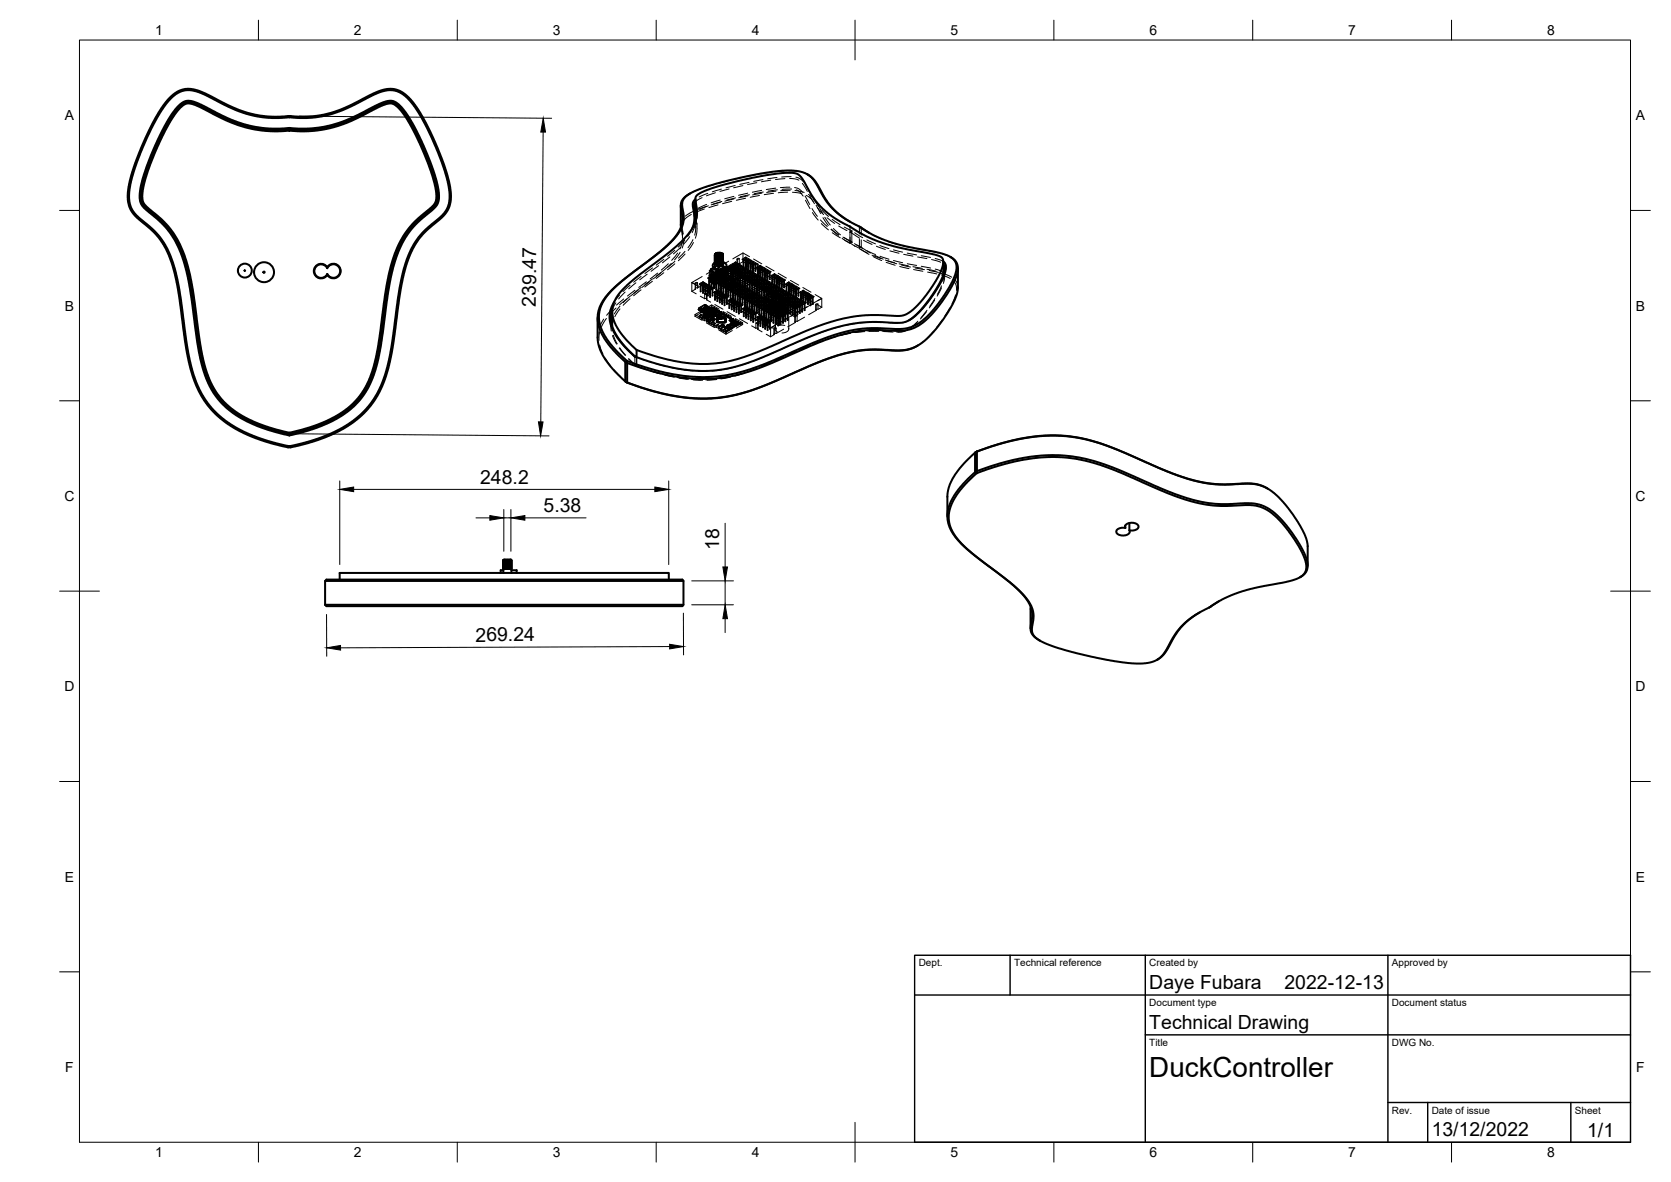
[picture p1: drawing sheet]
<svg xmlns="http://www.w3.org/2000/svg" width="420mm" height="297mm" viewBox="0 0 420 297" stroke-linecap="round" stroke-linejoin="round" font-family="sans-serif">
<defs><g id="words">
<text font-size="7" x="289" y="270.6">DuckController</text>
<g font-size="4.9">
<text x="134.7" y="77" transform="rotate(-90 134.7 77)">239.47</text>
<text x="120.7" y="121.5">248.2</text>
<text x="136.7" y="128.7">5.38</text>
<text x="180.9" y="138.1" transform="rotate(-90 180.9 138.1)">18</text>
<text x="119.6" y="161.2">269.24</text>
<text x="289" y="248.5">Daye Fubara</text>
<text x="323" y="248.5">2022-12-13</text>
<text x="289" y="258.6">Technical Drawing</text>
<text x="360" y="285.5">13/12/2022</text>
<text x="399.1" y="285.7">1/1</text>
</g>
<g font-size="3.5">
<text x="39" y="8.8">1</text>
<text x="89" y="8.8">2</text>
<text x="139" y="8.8">3</text>
<text x="189" y="8.8">4</text>
<text x="239" y="8.8">5</text>
<text x="289" y="8.8">6</text>
<text x="339" y="8.8">7</text>
<text x="389" y="8.8">8</text>
<text x="16.3" y="30.2">A</text>
<text x="411.3" y="30.2">A</text>
<text x="16.3" y="78">B</text>
<text x="411.3" y="78">B</text>
<text x="16.2" y="125.9">C</text>
<text x="411.2" y="125.9">C</text>
<text x="16.2" y="173.7">D</text>
<text x="411.2" y="173.7">D</text>
<text x="16.3" y="221.6">E</text>
<text x="411.3" y="221.6">E</text>
<text x="16.4" y="269.4">F</text>
<text x="411.4" y="269.4">F</text>
<text x="39" y="290.8">1</text>
<text x="89" y="290.8">2</text>
<text x="139" y="290.8">3</text>
<text x="189" y="290.8">4</text>
<text x="239" y="290.8">5</text>
<text x="289" y="290.8">6</text>
<text x="339" y="290.8">7</text>
<text x="389" y="290.8">8</text>
</g>
<g font-size="2.5">
<text x="231" y="242.9">Dept.</text>
<text x="255" y="242.9">Technical reference</text>
<text x="289" y="242.9">Created by</text>
<text x="350" y="242.9">Approved by</text>
<text x="289" y="252.8">Document type</text>
<text x="350" y="252.8">Document status</text>
<text x="289" y="262.9">Title</text>
<text x="350" y="262.9">DWG No.</text>
<text x="350" y="279.9">Rev.</text>
<text x="360" y="279.9">Date of issue</text>
<text x="396" y="279.9">Sheet</text>
</g>
</g></defs>
<!-- layer: Visible -->
<g fill="none" stroke="#000" stroke-width=".51">
<path d="M43.1 24.6l1.1-.9 1.4-.7 1.2-.3h1.2l2.5 .7 5 2.5a28.1 28.1 0 0 0 17.5 3.6l5 .1 4.5-.7a64.1 64.1 0 0 0 12.1-5.4l2.9-.8h1.2l1.2 .3 1.3 .6 1.2 1 2.4 3 2.1 3.7 1.6 3.3 3.1 7.8 .9 3.1 .4 2.1 .2 2.2-.3 1.5-.6 1.5-.9 1.2-4.3 3.7-1.9 2.1-1.7 2.7-1 2.4-1.1 3.7-.9 4.1-1.7 12.8-1.2 6.1-1.3 4.4-2.2 4.3-1.4 1.9-1.8 1.8-2 1.8-2.9 1.8-2.6 1.3-3 1.2-4.3 1.3-3.3 .7 .4 .3h-.7l.3-.3-3.9-.9-3.9-1.2-5.3-2.4-2.9-1.8-2-1.8-1.5-1.4-1.7-2.3-2.2-4.3-1.3-4.4-1.2-6.1-1.8-13.5-1.1-4.7-1.1-3.2-1.3-2.6-1.4-2.1-1.6-1.7-4.3-3.7-1.3-2-.5-2.2 .2-2.2 .6-2.9 1.3-4.1 2.5-6 1.6-3.3 2.6-4.4zM44.6 26.9l1.1-1 .8-.4 1.7-.1 2.3 .9 5.1 2.6 4.2 1.8 3.9 1.1 4.7 .5 4.3-.1 4.9 .1 5-.7 4.5-1.4 8.1-4 2.5-.9 1.2 .1 1.1 .7 1 .9 1.4 1.9 3 5.4 2.9 6.6 1.7 5.7 .4 2-.1 1.6-.3 1.1-.5 .7-4.3 3.8-2.1 2.3-1.5 2.2-1.5 3.1-1.3 3.9-.8 3.8-2 14.3-.8 4.5-1.5 5.1-1.8 3.6a23.6 23.6 0 0 1-13.3 9.3l-3.6 1a6.8 6.8 0 0 1-5.3-.2l-1.8-.5a24.9 24.9 0 0 1-13.9-9l-1.3-2.1-.9-2.1-1.4-4.6-.8-4.4-2.1-14.8-1-4.5-1.2-3.4-1.4-3.1-2-2.7-1.9-2-3.9-3.4a5.4 5.4 0 0 1-.7-5.1l1.4-5 2.8-6.7 2.8-5.4zM45.2 27.2l1.4-1.1 .6-.1 .9 .1 2 .7 6.7 3.4 3.1 1.2 4 1.1 4.2 .5 4.6-.2 4.8 .2 3.3-.4 2.3-.4 5.2-1.8 7-3.5 2.5-.9 .9 .1 1 .6 1.1 1.1 1.3 1.8 2.5 4.5 3.2 7.4 1.4 4.5 .5 2.5v1.4l-.2 .9-.6 .9-4.4 3.8-1.9 2.1-1.8 2.8-1.5 3.3-1.1 3.5-1 4.6-1.8 13.3-.9 4.7-1.4 4.9-1.6 3.3a22.7 22.7 0 0 1-13.1 9.2l-3.5 1a6.2 6.2 0 0 1-5.1-.2l-4.9-1.6-3.3-1.5a19.6 19.6 0 0 1-10.5-14.4l-.9-4.8-1.9-14.1-1-4.3-1-3.3-1.6-3.7-1.8-2.6-2.1-2.4-4.4-3.8-.4-.7-.2-.9 .1-2.1 .6-2.5 2.3-6.6 2-4.5 1.8-3.2 1.3-2.2zM72.4 32.5l.3 .3a.72 .72 0 0 1 1.1-.2h5l2.9-.4 2.5-.7 4.8-1.8 7.1-3.5 1.8-.5 1 .1 1.2 .7 .9 1.1 2.6 3.8 3.2 6.7 2.5 6.9 .7 3.8v1.4l-.3 1-.8 .9-4.3 3.7-1.8 2-1.8 2.8-1.8 4.3-1.6 6.7-1.9 13.6-.9 4.8-1.2 4.4-1.6 3.4a21.8 21.8 0 0 1-12.3 9.3l-4.8 1.5-1.8 .4-.4-.3-.3 .3M72.4 32.5l-2.3 .2-3.6-.2-4.6-.8-5.3-1.9-7.7-3.8-1.3-.3-1 .1-.8 .4-1.1 1.1-1.5 1.9-1.5 2.6-3.2 6.8-2.5 7-.5 3.2v1.4l.3 1 .7 .9 4.3 3.6 1.9 2.1 2 3.4 1.5 3.6 1 3.2 .8 3.8 1.9 14 1 5 1.7 5.1 .8 1.7 1.3 2a25.5 25.5 0 0 0 13.8 8.4l3.9 1M72.4 29.2h.7l-.4 .3zM72.4 29.2l-4.5 .1-3-.3-2.3-.6a76.3 76.3 0 0 1-11.7-5.2l-2.7-.8a6.8 6.8 0 0 0-6.4 3.2l-1.9 2.6-1.5 2.8-2.3 4.8-2.1 5.1-1 3.2-.7 3-.2 2.5 .3 2.2 .6 1.2 .9 1.2 3.9 3.3 2 2.1 1.4 2.1 1.3 2.5 1 2.9 1 4.2 2 14.2 1.2 6.4 1.5 4.7 2.1 4 1.6 2.1 1.6 1.7 2.4 1.9 2.3 1.5 3.6 1.7 2.7 1.1 6.9 1.8M72.6 32.3l.1-.1 .4 .3h-.7zM73.1 29.2l4.5 .1 4.3-.6a46.4 46.4 0 0 0 11.5-5l2-.8 2.1-.5a7 7 0 0 1 6.4 3.3l1.7 2.5 1.5 2.8 2.3 4.8 2.1 5.1 1 3.2 .7 3 .2 2.5-.3 2.2-.6 1.2-.9 1.2-3.9 3.3-2 2.1-1.8 2.8-1.2 2.6-1.7 6.3-2 14.2-1.2 6.4-1.5 4.7-2.1 4-1.6 2.1-1.6 1.7-2.4 1.9-2.3 1.5-3.6 1.7-2.7 1.1-6.9 1.8M171.2 51.7v5.4M172.3 49.5l1.5-1.1 3.3-1.3 4.4-1.3 5.1-1.2 4.7-1 4.3-.6 3.4-.2 2.5 .4 1.7 .7 .9 .7 1.1 1.5 2.3 4 1.3 1.8 1.8 1.7 2.1 1.5 3.4 1.8 3.2 2 3.2 1.5 4 1.2 8.9 1.7 2.9 .9 1.3 .8 .6 .7 .3 1-.1 1.5-.6 1.8-1.1 2.2-3.2 4.7-1.6 1.8-1.9 1.8-1.2 .9-1.8 .8-2.7 .5-8.2-.2-5.5 .9-6.9 2.2-10.9 4.8-5.1 2-3.6 1.1-4 .9-4.9 .4-5.3-.3-6-1.2-5.1-1.5a10.6 10.6 0 0 1-6.1-4l-2.6-3.4-1.1-2.4-.4-2.7 .2-1.5 .5-1.2 1.4-2.3 2.5-2.6 10.8-8.4 2.4-2.2 1.7-1.8 1.2-1.9 .4-1.2 .2-1.6-.4-3.4 .2-.9zM173.6 48.6l-1.5 1a3.4 3.4 0 0 0-.7 3.9l.2 1.8-.2 1.3-.8 1.7-1.1 1.6-3.5 3.3-8.9 6.8-2.6 2.2-2.3 2.5-1.5 2.7-.4 1.5v1.2l.1 1.2 .5 1.6 1.1 2.2 1.5 2.1 3.7 3.7v4.9l-3.8-3.8-1.2-1.6-1.3-2.4-.6-2.6v-5.5"/>
<path d="M174.9 52.9l-.2 .2M174.9 50.1l-.5 .5-.2 .6 .4 3.8-.5 2.4M174.9 50.7l-.3 .4-.1 .8 .4 2.7v1M174.9 50v3.9M174.9 54.9l.1 .4M174.9 55v.5M175.1 49.2l1.2-.8 3-1.2 8.4-2.2 7.8-1.4 2.2-.2 2.6 .2 .7 .5 .8 .8 2.2 4 1.7 2.4 2.3 2.2 2.5 1.7 6.5 3.8 3.8 1.6 5.2 1.6 8.1 1.6 2.2 .6 .6 .4 .2 .4v1.5l-.8 2.1-.9 1.7-3.2 4.5-2.6 2.8-1 .8-1.4 .6-1.9 .2-7.5-.2-3.2 .4-4.2 .9-3.3 1-4.2 1.6-13.8 5.9-4.1 1.4-3.6 .7-3.5 .4-5.6-.3-4.4-.8-5.2-1.5a8.4 8.4 0 0 1-5.3-3.5l-1.5-2-1-1.6a7.1 7.1 0 0 1 1.7-9.1l3.4-3 9-6.9 2.4-2.2 1.6-1.7 1.5-2.2 .6-2 .2-1.6-.4-2.8v-.6zM203 43.8l1 .7 .9 .9 2.6 4.5 1.5 2.1 2 1.9 2.7 1.8M216.1 56.9l2.4 1.6M79.4 66.9a1.83 1.83 0 0 1 2.9 .2 1.83 1.83 0 0 1 2.7-.4 1.83 1.83 0 0 1 0 2.8 1.83 1.83 0 0 1-2.7-.4 1.84 1.84 0 0 1-2.7 .5 1.84 1.84 0 0 1-.2-2.7zM79.6 66.9a1.7 1.7 0 0 1 2.7 .5 1.71 1.71 0 0 1 2.6-.7 1.71 1.71 0 0 1 0 2.7 1.71 1.71 0 0 1-2.6-.5 1.71 1.71 0 0 1-2.5 .6 1.71 1.71 0 0 1-.2-2.6zM82.3 67.1v.3"/>
<path d="M82.3 68.9v.2M153.9 78.2v3.7M153.9 77.9l-.3 1.3v1.1l.3 1.6 .5 1.2 2.1 3.2 3.1 3.2M154.4 76l-.7 1.4a7.9 7.9 0 0 0 1.6 7.6l2 2.4 2.3 2.2M179.7 64.1l.1 .1M179.7 64.1v3.1M179.8 64l-.1 .1M179.8 64h.1M179.8 64.2v1.9M179.8 64.1h.1M179.8 66h.1M179.8 65.8a1.08 1.08 0 0 0 1 .7 1.08 1.08 0 0 0 1-.7"/>
<path d="M179.8 64.2v.1M179.8 66.1h.1M179.8 64.2h.1M179.8 66v.1M179.8 63.9v.1M179.8 64.3l.1 .1M179.8 66.2h.1M179.8 63.9h.1M179.8 64.3v1.9M179.8 64.3h.1M179.9 63.8l-.1 .1M179.9 64.4l.1 1.9"/>
<path d="M179.9 63.8h.1M179.9 64.4v1.8M179.9 66.2h.1M179.9 64.4h.1M180 63.7l-.1 .1M180 63.7h.1M180 64.5l.1 1.9M180 64.5h.1M180 66.3h.1M180.1 63.7h-.1M180.1 64.5l.1 .1M180.1 64.5l.1 1.9"/>
<path d="M180.1 64.5h.1M180.2 64.5v1.9M180.2 64.6l.1 1.8M180.2 64.6v1.8M180.2 64.6h.1M180.2 66.4h.1M180.3 64.5l.1 1.9-.2-1.8M180.4 64.6h.1M180.4 66.4h.1M180.4 64.6l.1 .1M180.4 64.6l.1 1.8M180.5 64.5v2"/>
<path d="M180.5 64.7v1.8M180.5 64.7h.2M180.5 64.7l.1 1.7M180.5 64.7h.1M180.5 66.5h.1M180.6 64.6l.1 1.9M180.7 64.7v1.8M180.7 64.7h.1M180.7 64.7l.1 1.7M180.7 66.5h.1M180.8 64.6v1.9M180.8 64.7v1.8"/>
<path d="M180.8 64.7l.1 1.7M180.9 64.7h-.1M180.9 66.5h-.1M180.9 64.6l.1 1.9M181 64.7h-.2M181 64.7v1.8M181 64.7h.1M181 64.5l.1 1.9v-1.8l-.1 .1M181.1 64.6l.1 1.8M181.2 64.5l.1 1.9M181.2 64.6h.1M181.2 66.4h.1"/>
<path d="M181.3 64.6h-.2M181.3 64.6v1.8M181.3 64.5l.1 1.9M181.3 64.6h.1M181.3 66.4h.1M181.3 63.6l-.9-.1-.5 .3a.93 .93 0 0 0 .8 .8 .93 .93 0 0 0 1-.5l-.2-.4M181.4 63.6l-.5 .2 .2 .1 .4-.2M181.4 63.6v.2M181.4 64.5l-.1 .1M181.4 64.4v2zM181.4 64.5h.1M181.5 63.7l.1 .1"/>
<path d="M181.5 64.5h.1M181.6 64.4v1.8M181.6 63.8l.1 .1M181.6 63.8h.1M181.6 64.4h.1M181.6 66.2h.1M181.7 64.3l-.1 .1M181.7 63.9v.1M181.7 63.9h.1M181.7 64.3l-.1 1.9M181.7 66.1h.1M181.7 64.3h.1"/>
<path d="M181.7 64.2v.1M181.7 64.2v-.2l.1 3.3M181.7 63.9l.1 .1M181.8 64.2h-.1M181.8 66l-.1 .1M181.8 66h-.1M181.8 65.8a.89 .89 0 0 1 .7 1.4 2.25 2.25 0 0 1-3.3-.3v-.4l.5-.5M181.8 64h.1M181.8 64.1h.1M181.8 66h.1M181.8 67.4h.1M181.8 67.3l-.3 .4"/>
<path d="M181.8 67.3l-.1 .3 .1-.2M182.1 68.4v.9M182.3 67.8a2.63 2.63 0 0 1 3.8 .4 1.63 1.63 0 0 1-2 1.3 1.63 1.63 0 0 1-2-1.3zM183.8 68.2l.4-.1 .2 .3-.4 .2-.3-.2zM184.8 67.7l.3-.2 .4 .2M184.9 67.7l.2 .2 .3-.2M184.9 67.6l.3-.1 .3 .2-.4 .2-.3-.2zM184.9 67.7l.1 .1h.3M185 67.6l.4 .1-.4 .1zM185 67.6l-.1 .1M185 67.6h.1M185.2 67.6h.1"/>
<path d="M185.3 67.8h.1M185.3 67.7h.1M185.3 67.7h-.1M185.9 67.9a1.07 1.07 0 0 1 .7 1 1.07 1.07 0 0 1-.7 1 3.4 3.4 0 0 1-4.2-.6 1.04 1.04 0 0 1 .5-1.4M186.1 68.4v.9M193.2 75.4a.77 .77 0 0 1-.5-.8 .77 .77 0 0 1 .7-.7 1.92 1.92 0 0 1 2.7 .9v.2l1.3 .1a.83 .83 0 0 1 .9 .6 .83 .83 0 0 1-.4 .9M194.2 75.2l-.1 .5M194.2 74.8v.5M194.4 74.6l.4-.1 .3 .3-.5 .2-.4-.2zM194.8 75.7h.2v.6M195 75.6a.74 .74 0 0 0 .4 1.1l.6-.5M195.1 75.2l.1 1.2"/>
<path d="M195.1 74.8v.6l-.6 .1-.3-.2M195.2 75.7l.8 .5M195.3 76.1l-.1 .3M195.3 76.2v.1M195.5 76.2h.3M195.5 76.2h.1M195.8 76.2h.1M196 76.9h.1M196 76.4l-.5 .3M196.2 74.9l-.2 .1v1.9M196.2 74.8a1.62 1.62 0 0 0-2.3-1.2 .99 .99 0 0 0-1.1 .5 .99 .99 0 0 0 .3 1.3l.8 .2 .9 .1M196.2 74.8l1 .1a.99 .99 0 0 1 1.1 .5 .99 .99 0 0 1-.4 1.2 2.29 2.29 0 0 1-3.1-.7v-.2"/>
<path d="M196.3 76.4l-.1 .5M196.3 76l.1 .7 .4 .1 .4-.1v-.7M196.5 75.8l.4-.1 .3 .4-.5 .1-.3-.1zM197.2 76.4l.1 .4M237.2 68.5l.1 .2M237.2 65.7l.4 .5 .2 .5-.1 1.6-.8 2-1.4 2.5-2.3 3.3-1.8 2-1.9 1.8-1.9 1-1.3 .2-5.8-.2-3.4 .1-3.7 .5-2.7 .7-6.5 2.2-14.6 6.2-4.7 1.6-4.6 .8-4.1 .2-5.6-.5-5.8-1.4-5.2-1.7M237.2 66.3l.3 .8-.2 1.6-1.8 3.7-1.6 2.5-2.4 3-1.4 1.5-1.5 1.1M237.2 65.8v3.3M238.9 64.5l1.4 1.2 .6 1.5-.4 2-1 2.4-2.6 4.1-2.8 3.5-2.9 2.5-2 1-3.1 .4-5.2-.2-3.2 .1-5.5 .9-6.2 2.1-11.8 5.2-4.2 1.6-4.9 1.5-3.7 .6-4.9 .3-6-.5-6.9-1.5-5.9-2v4.9M240.9 67.4l-.1 5.4-.6 2.2-1.1 2.3-2.7 4.1-2.7 3.1-2.3 2-2.2 1.1-1.7 .4-1.5 .1-5.6-.3-2.8 .1-5.3 .9-7.2 2.5-14.8 6.3-5 1.5-3.8 .7-5.4 .3-6-.5-5.6-1.3-6.8-2.2M153.9 80.1l-.2 .9M157.2 95.8l.5 .3z"/>
<path d="M157.2 90.9l.4-.2 .1 .5zM159.6 89.5v.1M159.6 89.5l.3 .2M160.1 87.9v1.9M230.8 86.8l-2.1 1-1.9 .3-8.2-.2-3.1 .3-3 .6-3.1 .9-3.9 1.5-11.8 5.1-4.8 1.8-3.7 1.1-4.2 .8-4.9 .2-5.8-.5-6.1-1.4-6.6-2.2M72.4 109h.7l-.4 .4zM245.2 118.7l.4-.3v.5zM245.2 113.8l.4-.3zM245.6 113.5l6.6-2.2 6.1-1.4 5.7-.5 4.9 .2 4.3 .8 4.8 1.5 15.4 6.5 3.9 1.5 3.2 .9 3 .6 3.1 .3 8.1-.2 2 .3 2 1M245.6 118.4v-4.9l5.1-1.7 6.1-1.5 5.3-.7 4.7-.1 5.3 .7 5.3 1.5 3.6 1.3 13.8 6 5.4 1.8 5.4 .9 2.7 .1 5.6-.3 3 .5 2.4 1.1 2.3 2 2.7 3.1 2.6 3.8 1.3 2.6 .6 2.2v5.4M245.6 118.4l5.9-2 6.9-1.5 6.1-.5 4.9 .3 3.6 .6 4.9 1.5 4.3 1.6 11.7 5.2 6.3 2.1 5.5 .9 3.1 .1 5.3-.2 2.9 .4 2.1 1 2.9 2.5 2.9 3.5 2.2 3.5 1.4 3 .3 2-.5 1.5-1.4 1.2M238.2 129.7v-5.5l.7-2.6 1.3-2.4 1.2-1.6 3.8-3.8v4.9l-3.8 3.8-2.2 3.3-.9 2.5-.1 1.7 .2 1.6 1.3 2.6 2.2 2.7 3.2 2.7 8.9 6.8 2.2 2 1.7 1.8 1 1.8 .6 1.6v1.2l-.4 3.4a3.6 3.6 0 0 0 2.4 2.8"/>
<path d="M243.3 121.1l.3-.4a7.1 7.1 0 0 1 4.5-2.7l5.8-1.7 5.9-1.1 5.4-.4 4.8 .4 4 .9 3.7 1.1 5.1 2 10.8 4.8 5.8 1.9 3.3 .8 3.3 .4 7.1-.2 2.6 .2 2.3 .7 2 1.3 1.9 1.8 2.1 2.5 3 4.8 1.1 2.3 .3 1.5v1.2l-.5 1-1.2 1-1.9 .7-10.3 2.1-4.9 1.6-2.4 1.1-3.1 2-3.4 1.8-3 2.3a31.5 31.5 0 0 0-5 7.3l-1.6 1.6-2.1 .8-3.2 .3-3.3-.3-6.7-1.2-7.5-1.8-5.1-1.7-1.7-.8-1-.7-.6-.6-.4-.9 .4-3.8-.2-1.6-.5-1.2-1.2-1.9-1.6-1.8-2.5-2.2-10.8-8.4-2.4-2.6-1.5-2.3-.4-1.2-.3-1.4 .2-1.7 .3-1.4 1.6-2.9zM282.9 132v.7M283 132.7l-1-.1a1.04 1.04 0 0 0-1.2 1.4 2.27 2.27 0 0 0 3.2-.2v-.5M283 132.7a1.01 1.01 0 0 1 1.1-1.3h.9a.92 .92 0 0 1 1.1 .5 .92 .92 0 0 1-.4 1.2l-.8 .2h-.9M284 131.4v1.9M81.7 152v-6l.4-.3h89.5l.3 .3v6M81.7 152h90.2l-.3 .3h-89.5zM81.7 146h90.2M85.4 145.7v-1.7h82.8v1.7M126.6 143.3h-.7v.7M126.6 144v-1h2v1M126.6 141.7v1.3z"/>
<path d="M126.6 143v-2.2v2.2M126.6 140.7h.1M126.7 140.7l1.9 .1zM126.7 143v-2.2v2.2M126.8 143v-2.2v2.2M126.9 140.8v2.2M127 140.7v2.3M127.1 140.7v2.3M127.2 143v-2.2v2.2M127.3 140.7v2.3M127.3 143v-2.2v2.2M127.4 140.7v2.3"/>
<path d="M127.5 140.8v2.2M127.6 140.7v2.3M127.6 140.8v2.2M127.7 140.8v2.2M127.7 140.7v2.3M127.8 143v-2.2v2.2M127.9 140.7v2.3M128 143v-2.2v2.2M128 140.7v2.3M128.1 140.7v2.3M128.2 140.8v2.2M128.3 143v-2.2v2.2"/>
<path d="M128.4 140.8v2.2M128.5 140.7h.1M128.5 143v-2.2v2.2M128.6 140.8v2.2v-2.2M128.6 143.3h1.3v.7M259.2 152.5l-.1 5.5M301.6 153.9l-2.6 1.8-2.1 2-1.5 2-2.5 4.5-1 .9-1 .7M306.5 151.1l-2.4 1.6"/>
<circle cx="61.6" cy="68" r=".07"/>
<circle cx="61.6" cy="68" r="1.75"/>
<circle cx="66.4" cy="68.4" r=".16"/>
<circle cx="66.4" cy="68.4" r="2.51"/>
</g>
<!-- layer: Hidden -->
<g fill="none" stroke="#000" stroke-width=".25">
<path d="M171.2 57.1l.3 2M171.5 55.2l-.3 1.4M171.5 56.5l.3 2.3M171.6 55v1.9M171.6 58.1v1.8M173.4 59.5l-1.5 1.8M173.8 53.9l-1.1 .7-.7 .8M174.1 57.4l-1.2 2M174.3 53.1l-2 1.2M174.5 51.7v2.1M174.7 53.1l-.2 1 .3 1.5M174.8 56.2l-.8 2.3"/>
<path d="M174.9 53.9v.2M174.9 56.8l-.2 2.3M174.9 55.5v1.7M175 55.3l.2 1.1M175 53.4l-.1 1.5M175.3 57.5l-.5 2.4M175.3 53.4v1.4M175.3 56v1.5M176.3 47.4l-2.2 1M176.5 49.7l-1.6 1M177.1 52.5l-2.2 .9M177.7 51.4l-2.2 1"/>
<path d="M177.7 51.8l-2.2 .8M178 48.6l-2.2 .9M178.1 51.7l-2.2 1M179.7 46.3l-2.3 .7M179.9 48.4l-2.3 .8M180.5 51.5l-2.3 .7M181.1 50.3l-2.3 .7M181.1 50.8l-2.3 .7M181.4 47.5l-2.3 .7M181.5 50.6l-2.3 .7M183.1 45.4l-2.3 .6M183.3 47.5l-2.3 .6"/>
<path d="M184 50.6l-2.3 .6M184.5 49.3l-2.3 .7M184.6 50l-2.3 .6M184.8 46.6l-2.3 .6M185 49.7l-2.4 .6M186.6 44.6l-2.3 .6M186.8 46.6l-2.3 .6M187.5 49.8l-2.4 .5M188 48.5l-2.3 .6M188.1 49.2l-2.4 .5M188.3 45.8l-2.3 .5M188.4 48.9l-2.3 .6"/>
<path d="M190.1 43.9l-2.3 .5M190.3 45.9l-2.3 .5M191 49.1l-2.4 .5M191.5 47.8l-2.3 .5M191.6 48.5l-2.4 .5M191.8 45.1l-2.3 .5M191.9 48.2l-2.3 .5M193.6 43.3l-2.3 .4M193.8 45.3l-2.3 .4M194.5 48.6l-2.3 .3M195.1 47.3l-2.4 .3M195.1 48l-2.3 .4"/>
<path d="M195.4 44.6l-2.4 .3M195.5 47.7l-2.4 .3M197.2 43l-2.4 .2M197.4 44.9l-2.4 .2M198.1 48.3l-2.4 .1M198.4 42.9l2.3 .2M198.5 44.9h1.2l1.2 .4M198.6 47l-2.4 .1M198.7 47.8l-2.4 .1M198.9 44.4l-2.3 .1M199.1 47.5l-2.4 .1M199.3 48.3l2.3 .4"/>
<path d="M199.8 47.1l1 .3 1 .9M199.9 47.9l2.3 .5M200.1 44.5l.9 .3 1.1 1M200.2 47.7l.9 .6 .8 1M201.7 46.1l1.3 2M201.9 43.4l1.3 .5M202.4 49.3l1.2 2.1M202.5 50.3l1.2 2.1M202.7 49.1l1 .6 .8 .9M202.8 46.7l1.1 2.1M203.3 48.9l1.7 1.6M203.6 49.2l1.2 2"/>
<path d="M204.2 52.4l1.3 2M204.3 53.4l1.4 1.9M204.5 49.9l1.3 1.9M205.2 51.6l1.2 2.1M205.5 52.1l1.6 1.8M205.7 51.5l1.1 2.1M206.3 55.3l1.7 1.6M206.5 56.2l1.8 1.6M206.6 52.8l1.7 1.6M206.9 54.7l1.4 2M207.4 54.6l1.4 1.9M208 54.7l1.9 1.4"/>
<path d="M208.9 57.7l2 1.3M209.1 57.6l1.7 1.6M209.3 55.1l1.9 1.4M209.3 58.5l2 1.3M209.5 57.4l1.8 1.6M210.9 56.8l2.1 1.1M211.8 59.9l2 1.3M212 59.6l1.7 .9M212.3 57.1l1.9 .9M212.3 59.7l2 1.3M213.6 55.6l.2 .2M213.7 55.7l2.4 1.2v1.9"/>
<path d="M213.7 58.3l.5-.3v.6zM213.7 56.9v4.1M214.9 58.5l2 1.2M216.1 59.8l-1.9-1.2v2.2M216.1 60v1.9l-.7-.4M216.1 56.9l.5 .3v1.9M218.4 58.4l.2 .2M218.5 58.5l.3 .2M219.9 59.2l2.2 1M153.6 79.9v2.2M154 80l-.1 .1M154.1 77.5l-1.6 1.7"/>
<path d="M154.9 76.1l-1 1.8M154.9 77.4l-1.7 1.7M155.8 74.1l-1.4 1.9M155.9 76.9l-1.4 2M155.9 77.6l-1.3 2M156.8 75.1l-1.8 1.6M157.2 73.4l-1.6 1.7M157.6 75.1l-1.8 1.5M158.4 75.1l-1.7 1.6M158.4 71.7l-1.8 1.6M158.4 74.5l-1.7 1.6M159.7 72.9l-1.9 1.5"/>
<path d="M159.9 71.1l-1.8 1.5M160.5 72.9l-1.9 1.5M161.2 72.8l-1.9 1.5M161.2 72.2l-1.9 1.5M161.2 69.5l-1.9 1.4M162.5 70.8l-1.9 1.4M162.7 68.9l-1.9 1.4M163.3 70.8l-1.9 1.4M164 70.7l-1.9 1.4M164.1 70.1l-1.9 1.4M164.1 67.3l-1.9 1.4M165.4 68.6l-1.9 1.5"/>
<path d="M165.6 66.8l-1.9 1.4M166.1 68.6l-1.8 1.5M166.9 68.5l-1.9 1.5M166.9 67.9l-1.9 1.5M166.9 65.2l-1.9 1.4M168 66.3l-1.7 1.6M168.4 64.6l-1.8 1.4M168.8 66.2l-1.8 1.6M169.7 66.3l-1.9 1.5M169.7 62.9l-1.8 1.5M169.7 65.7l-1.8 1.5M170.4 63.6l-1.5 1.8"/>
<path d="M171 63.4l-1.4 1.9M171.1 62.2l-1.8 1.6M171.6 60.3l-.1 .9-.5 1.4M171.9 60l-.4 2.3M172.2 60.4l-1.7 1.7M172.2 63.2l-1.6 1.7M172.3 63.8l-1.7 1.7M173.9 73.2l1.1 .6M174 71l1.6 .9M174 71h-.1M174.2 60.2l-1.2 2.1M174.3 60.9l-1.3 2"/>
<path d="M174.8 79.5l1.8 1M174.8 79v.5M174.8 71.2v1.3M175.4 72.4a.27 .27 0 0 0-.4-.1 .27 .27 0 0 0-.1 .4l-1 .5M175.4 72.4v-1.4l-.5 .3v1.4M175.4 71a.27 .27 0 0 0-.4-.1 .27 .27 0 0 0-.1 .4M175.6 72l-1.7-1v2.2M175.6 77.7v.2M175.6 77.7h.1M175.6 77.9h.2M175.7 77.9h.1M175.8 77.4l.1 .1"/>
<path d="M175.8 77.9l.3 .3M175.8 71.4l.4-.3 .4 .3-.4 .2zM175.8 77.6l-.2 .1M175.8 77.6l-.2 .1 .1 .2M175.8 77.3v.1M175.8 77.3l.1 .2M175.8 77.9h.1M175.8 79.4v.4M175.8 77.9l.4 .2M175.9 79.3l.2 .1-.2 .1zM175.9 77.6h-.1M175.9 77.5l-.1 .4"/>
<path d="M175.9 78v.1M175.9 78h.1M176 78v.1M176 78h.1M176.1 74.4l1.1 .7M176.1 78.4v.1M176.1 78.1l.3 .1M176.1 77.5h.1M176.1 79.4v.4M176.1 79.1h.2l-.3 .1zM176.1 79.3l.4-.1zM176.1 78v.1"/>
<path d="M176.1 78l.3 .2M176.1 78.1l.6 .3M176.2 71.1l.1 2.2h-.2l.1-1.8-.1 1.8M176.2 77.5h-.1M176.2 78h-.1M176.2 77.6h.1M176.3 73.3h-.1M176.3 78.5v.1M176.3 77.5l.4 .3h-.2l-.3-.2M176.3 78.5l-1.5 1M176.3 77.4h.1M176.3 77.4l.1 .1"/>
<path d="M176.3 77.4l-.2 .1M176.3 77.5l-.1 .1M176.4 77.4l-.3 .1M176.4 71.7l.4-.2 .4 .2-.4 .3zM176.4 71l.4-.2 .4 .2-.4 .3zM176.4 78.2l-.3 .2 .2 .1 .4-.1M176.4 77.5h-.1M176.4 77.5l.3 .2-.2 .1-.3-.2M176.4 78.2l.3 .3M176.4 77.4l-.2 .1M176.4 79.7v.5M176.4 77.7l.8-.6 .7 .3-.9 .5v.2"/>
<path d="M176.4 77.6h.1M176.4 77.6l.8 .4-.5-.3M176.4 77.7l.6 .4M176.5 77.7h.1M176.5 77.7l.6 .4M176.5 77.7l.7 .3M176.5 77.7l.7 .4M176.6 77.6h.1M176.6 77.6h-.1M176.6 69.5l-2.6 1.5M176.6 79.5h.3zM176.6 77.5h.1"/>
<path d="M176.7 78.5h.1M176.7 78.1l1.6-.9-.2 .6-1.3 .7-.2-.1zM176.7 77.6l.6 .4M176.7 78.4h.1M176.7 78.4v.1M176.7 72.5l2 1.3-2.1-1.3M176.7 77.6h.1M176.7 77.6l.5 .3M176.7 79.5h.1M176.7 77.5v.1M176.7 79.7v.5M176.7 77.5l.7 .4z"/>
<path d="M176.8 79.4h.1M176.7 77.6l.6 .3M176.7 79.6h.4zM176.8 70.8l.1 2.1h-.2l.1-1.8-.1 1.8M176.8 79.1l.4 .1zM176.8 77.5h.1M176.8 78.4l-.1 .1M176.8 78.4h.2M176.8 78.5l.2 .1M176.8 79.5h.1M176.8 78.5v.2M176.8 71.5l.1 2.1h-.2l.1-1.8-.1 1.8"/>
<path d="M176.9 79h.1M176.8 77.5l.6 .4M176.8 77.5l.7 .4M176.8 78.3l.4-.1v.1M176.9 77.5l.6 .4zM176.9 77.4l-.1 .1M176.9 77.4v.1M176.9 77.5h.1M176.9 79.1h.1M176.9 79.5h.1M176.9 72.9l-.1 .1M176.9 77.5l.6 .3"/>
<path d="M176.9 79v.1M176.9 78.3h.1M176.9 78.2h.1M176.9 73.6l-.1 .1M176.9 77.4h.1M176.9 78.1l-.1 .2zM176.9 78.5l.3-.2zM176.9 78.3l.3-.2zM176.9 78.9h.1M176.9 79l.2 .1M176.9 79h.5zM176.9 78.9v.1"/>
<path d="M176.9 79l.3 .2-.4-.1M176.9 79l-.1 .1M176.9 78.1l.1 .1M177 78.5h.1M177 78.4h.1M177 78.3h.1M177 78.4v.4M177 78.9l.1 .1M177 72.1l.4-.3 .4 .3-.4 .2zM177 71.4l.4-.2 .4 .2-.4 .2zM177 77.4l.6 .4M177 77.4l.7 .4"/>
<path d="M177 78.2l.2-.1zM177 79.7h.2zM177 77.4l.7 .4zM177 77.3v.1M177 77.4h.1M177 78.9h.2zM177 77.4l.6 .3M177 78.1h.1M177 77.3l-1.1 .7M177 78.2v.1M177 78.5v.1M177.1 79h.1"/>
<path d="M177.1 79.1v.1M177.1 79.1l-.1 .1M177.1 78.5v.1M177.1 79.3l.4 .1zM177.1 77.3h.1M177.1 77.3l.6 .4M177.1 78.9h.1M177.1 78v.1M177.1 79v.1M177.1 78.8v.1M177.1 78.8h.1M177.1 78.8l.1 .1z"/>
<path d="M177.1 78.9l.4 .1zM177.1 78h.1M177.1 78.9h.4zM177.2 79.2h.1M177.1 78l.1 .1M177.1 79.1h.1M177.1 77.3h-.1M177.1 77.3l.1 .1M177.1 78.8l.1 .1M177.1 78.8l.2 .1zM177.1 79.6l-.1 .1M177.1 78.9l.3 .1"/>
<path d="M177.2 79.8h.2zM177.2 78h.1M177.2 77.3l.7 .4-.7-.4M177.2 77.3v.1M177.2 78.8h.1M177.2 78.8l-.3 .1M177.2 79.8h.1M177.2 78.3l-.2 .1M177.2 78.8l.2 .1M177.2 77.3h.1M177.2 75.1a.27 .27 0 0 1 .4-.1 .27 .27 0 0 1 .1 .3M177.2 73.7a.27 .27 0 0 1 .4-.1 .27 .27 0 0 1 .1 .4"/>
<path d="M177.2 78l-.1 .1M177.2 77.2l.6 .5M177.2 77.2v.1M177.2 77.4l-1.2 .6M177.2 78.4l.8-.5 .2 .1-.8 .5zM177.2 77.4h.1M177.2 79.2v.1M177.2 78.4v.1M177.2 78.1l-.1-.1 .2-.1-.2 .1 .1 .1M177.2 78.7v.1M177.2 78.9h.1M177.2 78.2l-.2 .3-.3-.1"/>
<path d="M177.2 76.9h.1M177.2 78.1v.2zM177.3 79.1h.1M177.2 77.4l-1.3 .7M177.2 77.9l.1 .1M177.2 77.3l.7 .3M177.2 78.8v.1M177.2 79.1v.1M177.2 79.2l.3 .2-.4-.1M177.2 79.1h.1M177.2 71.3l-1.8 1.1M177.2 78.1l-.2 .1"/>
<path d="M177.2 78.7l.2 .1M177.3 78h.1M177.3 77.9l.1 .1M177.3 78.8l-.1 .1M177.3 78.8h.1M177.3 79.2h.4zM177.3 79.2h-.1M177.3 79.2l-.2 .1M177.3 78.9h.1M177.3 78.1h.1M177.3 79.1l.2 .1M177.3 76.9l.4 .2 .1-.1"/>
<path d="M177.3 79.1l.1 .1M177.3 79.9h.3zM177.3 77.9h.1M177.3 78.8l-.2 .2M177.3 77.9v.1M177.4 71.2l.1 2.1h-.3l.2-1.8-.1 2.5M177.4 78.4v.1M177.4 78.5v.1M177.4 79v.1M177.4 71.8v2.2l-.1-1.8M177.4 78l.8-.4zM177.4 76.6h.1"/>
<path d="M177.4 76.7l.1 .1M177.4 76.7l-.2-.2-1.4 .8M177.4 76.7l-.2-.2-1.4 .9M177.4 79l.1 .1M177.4 79.3v.1M177.4 76.7h.1M177.4 79h.1M177.4 78h-.2M177.4 78h.1M177.4 76.6l.1 .1M177.4 78.9h.1M177.5 79.2h.1"/>
<path d="M177.4 76.6l-1.5 .9M177.4 79.2h.1M177.4 77.9h.1M177.4 76.8h.1M177.4 78.9v.1M177.4 79.2v.1M177.4 79l.1 .1zM177.4 79.8h.1M177.4 76.9l-.2 .4M177.4 78.4l.1 .2M177.5 79.1h.1M177.4 76.7l.9 .5"/>
<path d="M177.4 76.8l-.2 .1M177.5 79.1h.4zM177.5 79.5h.3zM177.5 78.3l.2 .2M177.5 77.8v.1M177.5 76.7h.1M177.5 76.7v.1M177.5 79.5h.1M177.5 79.3h-.1M177.5 79.1h-.1M177.5 79v.1M177.5 79.3h.1"/>
<path d="M177.5 73.3h-.1M177.5 77.5l-1.3 .7M177.5 76.7l-.2 .1M177.5 76.8l-.2 .1M177.5 77.9h-.1M177.5 77.8h.1M177.5 76.8l.3 .3-.1 .1-.4-.3M177.5 79h.1M177.5 74h-.1M177.5 76.8l.3 .2M177.5 76.6v.1M177.5 79.1l.2 .1"/>
<path d="M177.5 76.6l1 .6M177.5 77.9h.1M177.5 76.7l-.3 .7M177.5 79l-.2 .1M177.5 79l.1 .1zM177.5 79l.2 .1M177.5 78.6l-.2-.2 .3 .2M177.5 78.6h.1M177.5 78.3v.1M177.5 79h.2M177.5 78.3h.1M177.5 79.4h.1"/>
<path d="M177.5 78.9l.1 .1M177.5 79.4v.1M177.6 71.7l.4-.2 .4 .2-.4 .3zM177.6 79l-.1 .1M177.6 79h.1M177.6 79l.2 .1M177.6 78.9l.2 .1M177.6 72.4l.4-.2 .4 .2-.4 .3zM177.6 77.8h.1M177.6 78.3l.2 .2M177.6 78.3l.1 .2M177.6 79.5h.1"/>
<path d="M177.6 78.6h.1M177.6 77.7v.1M177.6 77.5l.4-.2 .2 .1-.3 .2M177.6 77.5l.2-.4 .3 .2-.2 .3M177.6 77.5h.1M177.6 79.4l.3-.2-.4 .2M177.6 79.3h.4M177.6 79v.1M177.6 79.1h.1M177.6 79.4h.1M177.6 79.4l.2 .1M177.6 79l.1 .1"/>
<path d="M177.7 74l-.5-.3v1.4M177.7 77.8h.1M177.7 79.4h.1M177.7 79.6h.1M177.7 75.3l1 .6M177.7 74v1.3M177.7 78.5h.1M177.7 78.3h.1M177.7 78.2v.1M177.7 78.3l.2 .1M177.7 79.1l-.2 .1M177.7 79.2h.1"/>
<path d="M177.7 79.2v.1M177.7 77.7h.1M177.7 77.7l-.6-.4 .7 .4M177.7 79h.1M177.7 79l.1 .1M177.8 79.1l-.1 .1M177.8 79.1h.1M177.8 73.8v1.4M177.8 77.7h.1M177.8 78.1l.1 .1M177.8 79.3h.4zM177.8 77.7h-.1"/>
<path d="M177.8 79.4v.1M177.8 77.1l-.2 .4M177.8 79.5h.1M177.8 77v.1M177.8 79.1l.2 .1M177.9 77.7h.1M177.9 78.1l-.1 .2M177.9 77.1h-.1M177.9 78.2l.1 .1M177.9 77.1l.3 .1-.3 .5M177.9 77.6v.1M177.9 79.1h.1"/>
<path d="M177.9 69.9l.4-.2 .4 .2-.4 .2zM177.9 79.3l-.1-.2-.2 .3M177.9 78.4h.1M177.9 78.9h.4zM177.9 79.7l.4-.2 .3 .1-.4 .3zM177.9 79.2l.2 .1M177.9 79.2l-.1 .1h.3M177.9 79.2l-.1 .1M177.9 79.3l-.4 .2M177.9 79.7h.1M177.9 77.9h.2zM177.9 77.8l.2 .1z"/>
<path d="M177.9 78.9l.2 .1zM177.9 79.3h.1M177.9 79.3h.2M177.9 77.8v.1M178 71.5l.1 2.1h-.2l.1-1.8-.1 2.5M178 72.2v2.2l-.1-1.8M178 79.2h.1M178 79.3h.1M178 77.3v.1M178 77.8v.2l-1 .8-.2-.1 .2-.1-.3-.2-.6 .1 .3-.2-.2-.1-1.4 .8 1.8 1.1M178 78.2v-.2l.1 .2M178 78.3h.1"/>
<path d="M178 79.7h.1M178 79.2l.1 .1M178 79.7l.8 .5M178 77.4v.1M178.1 79.3h.1M178.1 77.4h.1M178.1 78.3h.1M178.1 78.5l.3-.3zM178.1 78.8l.1 .1M178.1 73.6l-.1 .1M178.1 74.3l-.1 .1M178.1 78.5l.2 .1"/>
<path d="M178.1 78.7l.2 .2M178.1 78.8h.1M178.1 78.8l-.2 .1M178.1 79.3l-.3 .2M178.1 79.3l-.4 .3M178.1 79.3h-.3M178.1 79.4l-.4 .2M178.1 77.9h.1M178.1 79h.1M178.1 78.6h.1M178.1 78.6l.1 .1M178.1 78.6v.2"/>
<path d="M178.1 79.1l.3-.1 .4 .2-.2 .1zM178.1 78.2l.1 .1M178.1 79.1l.3-.2 .4 .3-.2 .1-.3-.1M178.1 79.1l.2 .1M178.2 77.6l-.1-.2 .1-.1-.1 .1 .1 .2M178.2 78v.1M178.2 72.8l.4-.3 .4 .3-.4 .2zM178.2 72.1l.4-.3 .3 .3-.3 .2zM178.2 78.2h.1M178.2 78.2l-.2-.1 .1 .1M178.2 78.9l.8-.4zM178.2 78.8l.8-.5z"/>
<path d="M178.2 79l.1 .1M178.2 78.8l.1 .1M178.2 78.8h.1M178.2 77.4l-.8 .6M178.2 78.9h.1M178.2 71.8h.2l-.1-1.8 .1 1.8M178.2 79.8h-.1M178.2 78.6l-.1 .3M178.2 78.7h.1M178.2 78.6h.1M178.2 78.7v.1M178.2 78.8l.3-.2z"/>
<path d="M178.3 78.8h.1M178.2 77.5l.1 .2zM178.2 78.8h.3l.1 .2M178.2 78.9l-.1 .1M178.2 77.7h.1M178.4 79.5h.1M178.3 78.9h.1M178.3 77.7l.3-.2zM178.3 77.5l.3-.1zM178.3 78.8l.3 .1-.4-.1 .3 .1M178.3 69.7v2.2M178.3 79.1l.1 .1"/>
<path d="M178.3 78.8v.1M178.3 79.1l.2 .1M178.3 78.3l.4 .1zM178.3 78.6l.4-.1-.4 .2zM178.3 79.5l-.3 .2M178.3 79.1h.1M178.3 79v.1M178.3 69.9h.2M178.3 78.8v.3M178.3 77.5l-.1-.1 .2 .1M178.3 79.5h.1M178.3 79.5l.2 .1"/>
<path d="M178.4 69l.1-.1 .4 .2-.3 .3-.1 1.6zM178.4 68l.4 .3v.4l.9 .6v-.5l.7 .3M178.4 68v1.9M178.4 77.8v-.2l-.2 .3M178.4 79.2v.3M178.4 69.9l.1 .9M178.4 77.4l.1 .1-.2 .1M178.4 77.4v.1M178.4 78.2h.1M178.4 78.2l.3 .2M178.4 78.5l.3 .2M178.5 77.4l-.1 .2v-.1"/>
<path d="M178.5 77.4l.1 .1-.2 .2M178.5 79.2h-.1M178.5 78.9h.1M178.5 78.9v.3M178.5 78.6l.3 .2zM178.5 78.9l.1 .1M178.5 79.6l-.3 .2M178.5 79.2l.1 .1M178.5 77.4h-.1M178.5 78.5l.3 .1zM178.5 77.3h.1M178.5 77.2l.1 .2"/>
<path d="M178.5 79.6h.1M178.5 79.6l-.3-.1-.2 .2 .2 .1M178.5 78.5h.1M178.5 77.3v.1M178.5 70.2l.4-.2 .4 .2-.4 .2zM178.5 69.5l.4-.2 .4 .2-.4 .3zM178.5 79.1l-.5 .3v.3M178.5 79.2h.1M178.5 69.7l.1 1zM178.5 68.9l-.1 .2M178.5 69l.3 .3M178.5 79.1h.1"/>
<path d="M178.5 79.1l-.4 .2 .6-.1-.4 .2-.2-.1M178.5 79h.1M178.5 69.7l.1 .9M178.5 78.1h.5zM178.5 78.1l.3 .1M178.5 78.3l.1 .1M178.5 78.4h.1M178.5 78.3l.1 .2zM178.5 78.4l-.4 .2M178.5 77.5h.1M178.5 79.4h.1M178.5 78.5h.3"/>
<path d="M178.5 77.4h.1M178.6 71.8l.1 2.2h-.2l.1-1.8-.1 2.5M178.6 72.5v2.2l-.1-1.8M178.6 78.5v.1M178.6 78.5h.1M178.6 70h.1M178.6 79.4h.1M178.6 77.3l-.3 .2 .1 .2v-.2M178.6 79.4h.1zM178.6 77.5v.4M178.6 79.6v.1M178.6 77.3l-.5 .1"/>
<path d="M178.7 79.4h.1M178.6 78.6l.2-.1zM178.6 79.2l.8-.5zM178.6 79l.8-.4zM178.6 79l.2-.2zM178.6 79h.1M178.6 79.1v.1M178.6 79.3h.1M178.6 79.3l-.1 .1 .1-.1M178.6 78.4l.1 .3-.4 .2-.1-.2M178.6 78.9h.1M178.6 77.4v.1"/>
<path d="M178.6 78.6h.1M178.6 78.5l-.1 .1M178.6 79.5h.1M178.6 70v.9l-.2-.1M178.6 67.7v.1M178.7 78h.1M178.7 78h-.1M178.7 78.9h.1M178.7 74h-.1M178.7 74.7h-.1M178.7 77.9h.1M178.7 77.9v.1"/>
<path d="M178.7 78.6h.1M178.7 78l.2 .1M178.7 68.7h.1M178.7 79.5h.1M178.7 79.4v.1M178.7 78h.5zM178.7 78l-.2 .1M178.7 77.9l.2 .1M178.7 78.5l-.1-.1v.2M178.7 78l.3 .1M178.7 70l-.1 .1M178.8 78.7h.1z"/>
<path d="M178.8 78.7h.1M178.8 72.4l.4-.2 .4 .2-.4 .3zM178.8 79.7l.4-.2v.5l-.4 .2zM178.8 78.5l-.2 .2M178.8 78.5l.2-.2zM178.8 78.5l.3 .2zM178.8 78.6l-.1 .1M178.8 79.5h.1M178.8 69.3l-.1 .7M178.8 67.8l.2-.3 .3 .3M178.8 72.2h.2l-.1-1.9 .1 1.9M178.8 78.7l.2-.1 .5 .2-.3 .2z"/>
<path d="M178.8 78.5l-.2 .1M178.8 69.4a.21 .21 0 0 1 .3-.1 .21 .21 0 0 1 .1 .3zM178.8 69.4v.1a.21 .21 0 0 1 .3-.1 .21 .21 0 0 1 .1 .3v-.1M178.8 67.7h.1a.26 .26 0 0 1 .3-.1 .26 .26 0 0 1 .1 .3 .26 .26 0 0 1-.4 0zM178.8 71.5h.2zM178.8 67.7v.6l.2-.1M178.8 69.1v.2M178.8 69.3l.1 .2M178.8 79.4l.4-.1zM178.8 79.4l-.2 .1 .2-.1M178.8 77.8l.1 .1zM178.8 77.8h.1"/>
<path d="M178.8 77.8l.2 .1zM178.8 79.4h.1M178.8 67.6l-.1 .3 .3 .3M178.8 67.6v.1M178.8 77.9h.1M178.8 78.1v.1M178.8 67.7v-.2l-.1 1.1M178.8 67.5l-.1 .3 .6 .5M178.9 77.4l.3-.1zM178.9 78h.1M178.9 78l-.1 .1M178.9 77.8v.1"/>
<path d="M178.9 77.8l.1 .1zM178.9 77.8h.1M178.9 69.2a.25 .25 0 0 1 .3-.1 .25 .25 0 0 1 0 .4 .25 .25 0 0 1-.4-.2zM178.9 69a.25 .25 0 0 1 .3-.1 .25 .25 0 0 1 0 .4 .25 .25 0 0 1-.4-.1zM178.9 69.1v.1M178.9 78.1h.1M178.9 78.3h.4zM178.9 78.3l.2 .1M178.9 78.7h.1M178.9 70.2l.1 .1M178.9 68.6h-.2M178.9 69.3l-.1 1.1"/>
<path d="M178.9 69.2h.1M178.9 77.9h.4zM178.9 77.9h.1M178.9 78.7h-.1h.1M178.9 76.6v.5l1.9 1M178.9 79.3h.1M178.9 77.8h.2zM178.9 79.3h.3M178.9 69.4h.3M178.9 77.1l-1.5 .9M178.9 77.8l.3 .2M179 79.9h.1"/>
<path d="M179 79.4v.1M179 77.7l-.3 .2M179 77.8v.1M179 79.9l-.3 .2M179 77.7l.2 .1M179 79.9l.1 .1M179 78.1l-.2 .1M179 78.2h-.1M179 78.4l.3 .1zM179 78.4h.1M179 68.6l-.1 .6 .2-.3M179 78.2h.1"/>
<path d="M179 70.4l-.1-.8v2.6M179 79.3v.1M179 77.7h.1M179 77.7l.1 .1M179 77.9h.1M179 78.5l-.8 .4M179 78.6l-.8 .4M179 78.3l-.8 .5M179 78.4l-.8 .5M179 78.3h.1M179 77.3h.1M179 78.4v.1"/>
<path d="M179 78.3l.1 .1M179 78.6h.1M179 77.4h.3l-.1 .1zM179 77.8h.1M179.1 78h.1M179 78.1v.1M179 78.1h.1M179 78.6l.3 .1M179 78.3v.2h.3M179 78.6l-.2 .1 .4 .3 .3-.2M179 78.3v.1M179 77.8l.2 .1"/>
<path d="M179 68.2l1.2 .7 .7-.1v1.1h.2v.5l.5-.3 .1 1 .5-.5M179 68.2l.1 .3M179 79.9l.2 .1M179 79.3h.1M179 78.3l.3 .1M179.1 78.3h.1M179 77.4h.1M179 70.2v1M179 71.1l.2 .2M179 79.4h.1M179 78.2l.3 .1M179.1 78.9l.3-.2-.4 .3z"/>
<path d="M179.1 77.8h.1M179.1 78.2h.4zM179.1 78.2h-.1M179.1 78.2l-.2 .1M179.1 78.9l.6 .4M179.1 79.2l.6 .4M179.1 78l.2 .2M179.1 78.2l.2 .1M179.1 79.2h.1M179.1 79l-.1 .3M179.1 79.9v.1M179.1 70l.1 1z"/>
<path d="M179.1 69.3l-.1 .9M179.1 78l.1 .2M179.1 69.3l.4 .3M179.1 70.6l.4-.3 .4 .3-.4 .2zM179.1 69.9l.4-.2 .4 .2-.4 .2zM179.1 69.2l.4-.2 .4 .2-.4 .2zM179.1 79.2l-.1 .2M179.1 77.3h.1M179.1 70l.1 1M179.1 78.7h.1M179.1 79.3h.1M179.1 78l.2 .1z"/>
<path d="M179.1 78.6h.1M179.1 78.4h.1M179.1 78.4v.2M179.1 78.7l.3-.2-.3 .2M179.1 78.6l.2 .1M179.1 80h.1M179.2 72.2l.1 2.1h-.3l.2-1.8-.2 1.8M179.2 77.8l-.3 .2M179.2 78l.1 .1zM179.2 78h.1M179.2 78l.1 .1M179.2 77.4h.1"/>
<path d="M179.2 78.7h.1M179.2 77.3h.1M179.2 70.4h.1M179.2 69.7l.2 .2M179.2 79.5l-.5-.3-.4 .2 .9 .6M179.2 80h.1M179.2 79.1l-.1 .2M179.2 79.1l-.1 .1M179.2 77.8h.1M179.2 78.6l.1 .1M179.2 79.1l.3 .3M179.2 78.5l.2-.1 .3 .1-.3 .2z"/>
<path d="M179.2 79.1h.1M179.2 77.8v.1M179.3 78.2h.1M179.2 77.5h.1M179.2 78.3h.1M179.2 78.5h.1M179.2 78.2h.1M179.2 77.9v.1M179.2 78.2v.2M179.2 78.5l.2 .1M179.2 79.3l-.4 .1M179.2 68.3l.1-.1 1.1 .6 .5-.1"/>
<path d="M179.2 68.2l.5 .4M179.2 79.3h.1M179.2 77.6l.2-.2v.2h.2zM179.2 78.1h.5zM179.2 77.9h.1M179.2 78l.5 .1zM179.2 70.3v1M179.2 69.5v.1M179.2 78v.1M179.3 79.7l.4-.1zM179.3 78.3h-.1M179.3 78.1h.1"/>
<path d="M179.3 78h.1zM179.3 78.3h.1M179.3 78h.1M179.3 74.3l-.1 .1M179.3 79.6v.1M179.3 78v.1M179.3 78l.2 .2M179.3 78.7h.1M179.3 78.5h.1M179.3 78.5l.1 .1-.8 .4M179.3 78.7l.1 .1M179.3 78.7l.2 .1"/>
<path d="M179.3 78.5v.2M179.3 77.9h.1M179.3 77.9l-.2 .1M179.3 78.3l-.2 .1M179.3 77.9l.2 .1M179.3 69.1v.4M179.3 69.7v.7M179.3 77.9l.1 .1M179.4 78h-.1M179.4 78h.1M179.4 78.3l-.2 .2 .3-.3 .1 .1 .1 .2-.2 .1v-.2M179.4 78.2h.1"/>
<path d="M179.4 78l.2 .1M179.4 78.3l-.1 .2M179.4 78.2v.1M179.4 69.7a.21 .21 0 0 1 .3 0 .21 .21 0 0 1 0 .3zM179.4 69.7v.1a.21 .21 0 0 1 .3 0 .21 .21 0 0 1 0 .3v-.1M179.4 68.8l-.2 .2M179.4 79.6h.1M179.4 77.9l.2 .1M179.4 73.5l.4-.3 .4 .3-.4 .2zM179.4 72.5h.2l-.1-1.8 .1 1.8M179.4 79l.6 .4M179.4 78.8l-.3 .4-.1-.2v.3"/>
<path d="M179.4 79.6h.2M179.4 71.8h.2zM179.4 71.1h.2zM179.4 69.3v1.4M179.4 77.3v.5M179.4 78.8l.1 .1M179.4 78.7l.6 .4M179.4 79h.4zM179.4 79.7h.1M179.4 79h.1M179.4 78.7l-.8 .5M179.4 78.8l-.8 .5"/>
<path d="M179.4 78.7l-.8 .4M179.4 78.4l.3 .1zM179.4 77.9v.1M179.4 78.6v.1M179.4 78.5l-.8 .5M179.4 78.6h.1M179.4 69.3l-.1 .1M179.5 77.2l.2 .1-.2 .1zM179.5 79.5v.1M179.5 78.2l.1 .3zM179.5 77.5l-.2 .1h.3h-.2v-.2l-.2 .2 .3-.1M179.5 69.5l-.3 .2v1.6l-.2-.1"/>
<path d="M179.5 69.5l-.4-.2-.2 .2 .1 1.7M179.5 69.5l-.2 .2M179.5 68.8l-.1 .4M179.5 78.8l.1 .1M179.5 78.2h-.1M179.5 78.8v.1M179.5 78.9h.1M179.5 70.6h.1M179.5 79.5h.1M179.5 79h.1M179.5 78.9v.1M179.5 78h.1"/>
<path d="M179.5 78l-.2 .2M179.5 69l-.1 .3M179.5 78.2h.1M179.5 79.6v.1M179.5 69.9h.1M179.5 79.4v.1M179.5 79.3v.2M179.5 79.3l.1 .1M179.5 78v.2M179.5 79.6h.1M179.6 77.7h.2zM179.6 79.6h.1"/>
<path d="M179.6 79h.1M179.6 71.5l.2 .1M179.6 70.6v.9M179.6 78.9l.1 .1M179.6 69.5v1M179.6 77.7h.1M179.6 79.1h.1M179.6 78.9v.1M179.6 79.5v.1M179.6 78.9l-.1 .1M179.6 70.7l-.1-.7v2.6M179.6 78.3l.2-.2 .3 .2-.2 .1z"/>
<path d="M179.6 79.4v.2M179.6 78.2v.1M179.6 67.4v.2M179.6 79.4h.1M179.6 79.4v.1M179.6 78.9h.1M179.6 78.3l.3 .1zM179.6 78.9v.2M179.6 79.2l.5-.1-.3 .2zM179.6 78.1l-.1 .1M179.6 78.2v-.2l.2 .2 .1 .2 .2-.1M179.6 78.2h.1"/>
<path d="M179.6 79.2h.1M179.6 78l-.1 .2M179.6 78.3l-.1 .1M179.7 79.6h.1M179.7 78.5h.1M179.7 69.6l-.1 .4-.1-.7-.1 .7M179.7 78.9h.1M179.7 79h.1M179.7 79.6h-.4M179.7 69.6l-.2 .2 .2 1.9 .1-1.6M179.7 70.4l.1 .9zM179.7 69.6l.3 .2-.2 .3"/>
<path d="M179.7 69.7l.3 .2-.1 .1M179.7 68.5v.1M179.7 78.1h.1M179.7 69l-.5 .3M179.7 70.9l.4-.2 .4 .2-.4 .2zM179.7 70.2l.4-.2 .4 .2-.4 .2zM179.7 69.5l.4-.2 .4 .2-.4 .3zM179.7 68.8l.4-.2 .4 .2-.4 .3zM179.7 77.8h.3zM179.7 79v.1M179.7 79.3l.3-.2 .1 .1-.4 .2zM179.7 79h-.2"/>
<path d="M179.7 70.4l.1 .9M179.7 79l.1 .1M179.7 77.3v.5M179.7 79l.2 .1M179.7 67.5l1.2 .6M179.7 78.7l.4-.2 .3 .1-.4 .2zM179.7 79.1h.1M179.7 78.1v.1M179.7 78h.1M179.7 78l.2 .2M179.7 76.5l2.1 1.2M179.7 74.3l2.1 1.2"/>
<path d="M179.7 78.7h.1M179.7 78h-.1M179.7 77.7h.1M179.7 70.7h.2M179.7 69.1l.1 .3a.28 .28 0 0 1-.1 .4 .28 .28 0 0 1-.4-.1v-.3M179.7 69.3l.4-.2-1-.6-.3 .2 .2-.1v.6l.5-.4-.1 .5M179.7 65.8a1.28 1.28 0 0 1 2.1 0M179.7 65.9h.1M179.7 64.1h.1M179.7 67.2v.2M179.7 69.1l-.4 .3M179.8 79.1h.1"/>
<path d="M179.8 79v.1M179.8 78.2h.1M179.8 66h.1M179.8 73.2l.1 2.2h-.2l.1-1.8-.1 1.8M179.8 79.2v.1M179.8 79l.1 .1M179.8 78.7l.8 .4M179.8 78.4v.3M179.8 64v.2M179.8 78.6h.1M179.8 78.1l.3 .2M179.8 78.2l-.2-.2 .2 .4v-.2l-.2 .1"/>
<path d="M179.8 77.7h.1M179.8 79.1v.1M179.8 79h.1M179.8 78.4l-.2 .1M179.8 79h-.4M179.8 68.9l-.6 .4M179.8 64l-.1 1.9M179.8 69.9v.1M179.8 70.7l-.1 .9M179.8 78.1h.1M179.8 79.2h.1M179.8 65.9l-.1 .1"/>
<path d="M179.8 66.1h.1M179.9 79.3l.4-.1zM179.9 79.1h.1M179.9 77.8l-.2 .1M179.9 77.8l-.1 .1 .2-.1h-.3M179.9 77.9h.2zM179.9 63.9v2.2M179.9 66.1h-.1M179.9 67.6l.7 .3 .9-.2M179.9 65.6h.1M179.9 75.4h-.1M179.9 63.8v2.4"/>
<path d="M179.9 70v.7M179.9 70.7l-.1 .1M179.9 69.1h-.2M179.9 69.1l-.5 .2M179.9 65.6l-.2 .3M179.9 66.2h.1M179.9 79h.1M179.9 79.1l.1 .1M179.9 78.2l.2 .1M179.9 78.2h.1M179.9 78.8h.1M179.9 78.3h.1"/>
<path d="M179.9 79.1l.1 .2M179.9 79.3h.2M179.9 79.1h-.2M179.9 69v.1M179.9 67.1a.58 .58 0 0 0-.3 .8 .58 .58 0 0 0 .7 .3l.3 .1M179.9 66.9a.59 .59 0 0 0-.3 .7 .59 .59 0 0 0 .7 .4l.3 .1M180 79.3h-.1M180 79.3h.1M180 79.1h.1M180 73.1l.4-.2 .4 .2-.4 .2zM180 70.4l.1-.8 .1 .8M180 72.9h.2l-.1-1.9 .1 1.9"/>
<path d="M180 71.5h.2zM180 72.2h.2zM180 70.8h.2zM180 63.7v.8M180 69v2.1M180 79.1v.1M180 79.2l.1 .1M180 69.8l-.1 .2M180 66.2h.1M180 73.8l.4-.2 .4 .2-.4 .2zM180 79.1l.1 .2M180 63.7v2.5"/>
<path d="M180 77.7v.4M180 79.2h.1M180 66.2v.1M180 79.2v.1M180 78l.3 .1-.2 .1zM180 79.1l-.4 .1M180 68.1v1.4M180 69.8v.1M180.1 79.3h.1M180.1 78.5h.1M180.1 68.4l-.5 .7 .1 .3a.28 .28 0 0 1 0 .4 .28 .28 0 0 1-.4-.1l-.1-.4M180.1 68.7l-.4 .1"/>
<path d="M180.1 78.4l.9 .5M180.1 78.5l-.3 .1M180.1 69.1v-.2l.1 .8M180.1 79.2l-.4 .4-.1-.2M180.1 68.6l-.1 1.1M180.1 78.3h.1M180.1 68.9l-.1 .1M180.1 68.5h.1M180.1 78.4l-.3 .2M180.1 77.9h.1M180.1 65.5h.1M180.1 65.5l-.2 .1"/>
<path d="M180.1 78.1l.3-.1zM180.1 79.9l.3 .1zM180.1 79.1h.1M180.1 79.9h.1M180.1 78.5l.2 .1M180.1 69.6l-1.8 1.1M180.1 67.4v2.2M180.1 79.2v.1M180.2 79.7h.4M180.2 79.9l.2 .1h-.3M180.2 71.1l-.1-.8v2.6M180.2 78.1l-.1 .4"/>
<path d="M180.2 68.6l.2-.3 .4 .3M180.2 69.9l.1 .4M180.2 78h.2l-.2 .1M180.2 78v.1M180.2 65.4h.1M180.2 63.6v1M180.2 65.4l-.1 .1M180.3 78h.1M180.3 79.2h.1M180.3 79.2l-.4 .1M180.3 78.6l-.3 .2M180.3 78.6h.1"/>
<path d="M180.3 78.6l-.3-.1-.2 .2h.2M180.3 71.3l.4-.3 .4 .3-.4 .2zM180.3 70.6l.4-.3 .4 .3-.4 .2zM180.3 69.9l.4-.2 .4 .2-.4 .2zM180.3 69.2l.4-.2 .4 .2-.4 .2zM180.3 68.5l.4-.2 .4 .2-.4 .2zM180.3 78.1h.1M180.3 67.8l-.1 .6M180.3 77.7v.4M180.3 78.1l.3 .1zM180.3 78.1l-.4 .2 .6-.1-.6 .1M180.3 78.1l-.5 .3"/>
<path d="M180.3 78.2h.1M180.3 78.4l.2-.1zM180.3 66.8l.5-.1a.9 .9 0 0 1 1 .6 1.17 1.17 0 0 0-1.6-.4l.6-.1a.89 .89 0 0 1 1 .6M180.3 63.6l.1 1M180.4 78.4l.1-.1zM180.4 78.3l-.1 .1zM180.4 78.4h.1M180.4 69.1l2.5-1.5zM180.4 70.3h.2M180.4 79.9v.1M180.4 72.9l.1 2.1h-.2l.1-1.8-.1 2.5M180.4 73.6v2.2l-.1-1.8"/>
<path d="M180.4 79l.3-.2 .3 .2-.3 .2zM180.4 78.6h.1M180.4 63.6v1M180.4 79v.1M180.4 78h.1M180.4 78.1h.1M180.4 79.7h.2zM180.4 78.5h.1M180.4 79.7h.1M180.5 79.7h.1M180.5 78.5h.1M180.5 78.4h.1z"/>
<path d="M180.5 78.2l-.4 .2M180.5 78.2l.5 .3M180.5 63.5v1M180.5 78.3l.3-.1zM180.5 79v.1M180.5 79h.1M180.5 79l.1 .1M180.5 78.2h.1M180.5 75l-.1 .1M180.5 75.7l-.1 .1M180.5 78.3h.1M180.5 78.1h.1"/>
<path d="M180.5 63.5v1.2M180.6 79.7h.1M180.5 66.5l-1.8 1M180.6 78.4h.1M180.6 68.9v.2M180.6 73.5l.4-.3 .4 .3-.4 .2zM180.6 79.9l-.1 .1M180.6 79.9h1.6v1h-1.7v-.9M180.6 78.7l.4-.2v.4l-.4 .2zM180.6 78.2h.1M180.6 69.1l.4 .1h-.3zM180.6 74.2l.4-.3 .4 .3-.4 .2z"/>
<path d="M180.6 69.3l.1-.7 .1 .7M180.6 73.2h.2l-.1-1.8 .1 1.8M180.6 78h.3zM180.6 71.1h.2zM180.6 78v.4M180.6 71.8h.2zM180.6 72.5h.2zM180.6 66.6l-1.8 1M180.6 69.3a.27 .27 0 0 0-.3-.1 .27 .27 0 0 0-.2 .4M180.6 67.1v2.2M180.6 69.2h.3zM180.6 66.6l-.2 1.8-.5 .2v.4"/>
<path d="M180.6 63.5v1.1M180.6 69.2h.1M180.6 79.1v.1M180.6 66.6l-.1-.1-.1 1.3M180.6 66.5l.5-.1 .7 .3M180.7 70.3v-.3l.1 .7M180.7 67.1h-.1M180.7 65.3l-.5 .1M180.7 65.3h.1M180.7 63.5v1.2M180.7 79.7h.1M180.7 70.4h-.1"/>
<path d="M180.7 68.3l-.1 3.1M180.7 70h-.1M180.7 79.4l.3-.1 .2 .1-.2 .1zM180.7 79.7h.2M180.7 79.4h.1M180.7 79.4l.3 .1M180.8 80h.1M180.8 80v.1M180.8 80l.1 .1M180.8 78.9h.1M180.8 66.6l.2-.2 .3 .2M180.8 78.9l-.3 .1"/>
<path d="M180.8 68v.4M180.8 63.5v1.1M180.8 77.7l-1.9-1.1-1.4 .9 .5-.1 .2 .1-.3 .2 .7 .2-.4 .2-.2-.1M180.8 79.8h.7l-.7 .1M180.8 79.9h.1M180.8 78.9h.2M180.8 79.8h.6M180.8 70l-.1-.7-.1 1.4M180.8 71.4l-.1-.7v2.6M180.8 79.8h.1M180.8 79.7v.1M180.8 79.7h.1"/>
<path d="M180.8 68a.23 .23 0 0 1 .3-.1 .23 .23 0 0 1 .1 .3l-.3 .1zM180.8 67.8a.24 .24 0 0 1 .4 0 .24 .24 0 0 1-.1 .4 .24 .24 0 0 1-.3-.3zM180.8 66.5a.26 .26 0 0 1 .4-.1 .26 .26 0 0 1 0 .4 .26 .26 0 0 1-.4-.1zM180.8 63.5v1.2M180.8 78.9l.2 .1M180.8 65.3h.1M180.8 66.5l-.2 .1M180.8 66.5l1.6 .7M180.8 65.3l.6 .2M180.9 68.8l.1 .1 .1 1.1M180.9 67a.69 .69 0 0 1 .8 .2 .69 .69 0 0 1 0 .8l-.1 .1M180.9 66.7a.71 .71 0 0 1 .8 .2 .71 .71 0 0 1 0 .9l-.1 .1"/>
<path d="M180.9 68.1h.1zM180.9 68.1v2.7M180.9 78.3l.2 .1-.3 .1zM180.9 79.7h.1M180.9 79.7v.1M180.9 79.8h.1M180.9 79.7l.1 .1h-.2zM180.9 79.2l-.2 .2M180.9 79.2h.1M180.9 79.1h.1M180.9 79.2l-.1 .1M180.9 79.1v.1"/>
<path d="M180.9 78.9h.1M180.9 63.5v1.2M180.9 78v.4M180.9 69.2h-.1M180.9 71.6l.4-.2 .4 .2-.4 .2zM180.9 70.9l.4-.2 .4 .2-.4 .2zM180.9 70.2l.4-.2 .4 .2-.4 .2zM180.9 69.5l.4-.2 .4 .2-.4 .3zM180.9 68.8l.4-.2 .4 .2-.4 .3zM180.9 68.3l.3 .1-.2 .1zM180.9 68.3h.2M180.9 78.5h.3z"/>
<path d="M180.9 80v.1M180.9 80h.1M180.9 78.5h.1M180.9 78.9l.1 .1M180.9 69.9l.1 .1M181 80h.1M181 79.7l-.2 .1M181 79.7h.6h-.6v.1M181 79.7v.1M181 79.2l.2 .2M181 79h.1M181 68.9v.2"/>
<path d="M181 79.5h.1M181 73.2l.1 2.2h-.2l.1-1.8-.1 2.5M181 73.9v2.2l-.1-1.8M181 79.7h.1M181 63.5v1.2M181 78.5h.1M181 79l-.1 .1M181 79.7h.6M181 68.1v2.7M181 80v.1M181 63.5v1M181.1 79.7h.2"/>
<path d="M181.1 79.7l.2 .1zM181.1 79.3l-.1 .2 .2-.2-.2-.3-.3 .4M181.1 80v.1M181.1 63.9v.8l.4-.2M181.1 75.4h-.1M181.1 76.1h-.1M181.1 78.6h.3zM181.1 78.6h.1M181.1 69.9v.1M181.1 79.7h.1M181.1 78.5h.1M181.1 70.4l.1 .1"/>
<path d="M181.1 63.6v1M181.1 79.1l.3-.1 .2 .1-.2 .2zM181.1 80h.1M181.1 79.1l.3 .2M181.1 79.1h.1M181.2 80h-.1M181.2 80h.1M181.2 79.7h-.1M181.2 79.1l-.2 .2 .2 .1M181.2 79.1l.2 .1-.2-.3 .2 .4M181.2 78.9l-.2 .1 .2 .3-.2-.3M181.2 78.6h.1"/>
<path d="M181.2 63.6l-.1 1M181.2 74.5l.4-.2 .4 .2-.4 .2zM181.2 73.8l.4-.2 .4 .2-.4 .2zM181.2 69.7l.1-.8 .1 .8M181.2 70.4l.1-.8 .1 .8M181.2 71.1l.1-.8 .1 .8M181.2 73.5h.2l-.1-1.8 .1 1.8M181.2 79.7h.1M181.2 78.5h.1M181.2 72.9h.2zM181.2 72.2h.2zM181.2 70.8h.2z"/>
<path d="M181.2 71.5h.2zM181.2 78.3v.5M181.2 69.9v.6l.2-.1-.1-.2M181.2 78.3l.3 .1h-.2zM181.3 78.9h.1M181.3 78.9l.1 .2M181.3 78.9h-.1M181.3 80h.1M181.3 80l-.1 .1zM181.3 79l-.2 .1 .1-.2 .2 .4 .2-.2h-.2M181.3 63.6v1M181.3 79l.2 .1"/>
<path d="M181.3 68.6l-.1 3.2M181.3 79.7h.1M181.3 79.7l.1 .1M181.3 79h.1M181.3 78.6h.1M181.3 68l-.1 .4M181.3 79.8h.1M181.3 79.7v.1M181.4 79.7h.1M181.4 78.6h.1M181.4 63.6l-.8-.1-.5 .2v.8M181.4 64.4l-.5 .3h.2"/>
<path d="M181.4 64.4l.1 .1M181.4 63.8v.6M181.4 79l-.2 .1M181.4 79.2l-.2 .1M181.4 79.7v.1M181.4 80h.1M181.4 80v.1M181.4 79l.2 .1M181.4 79.3h.1M181.4 79h.1M181.4 71.8l-.1-.8v2.6M181.4 64.4v.1"/>
<path d="M181.4 65.5h.1M181.4 65.5l.2 .1M181.4 78.8h.3l-.1 .1zM181.4 79.1h.1M181.5 79.8h.1M181.5 79.7v.1M181.5 80h.1M181.5 80v.1M181.5 79.7h.1M181.5 72l.4-.3 .4 .3-.4 .2zM181.5 71.3l.4-.3 .4 .3-.4 .2zM181.5 70.6l.4-.3 .4 .3-.4 .2z"/>
<path d="M181.5 69.9l.4-.2 .4 .2-.4 .2zM181.5 69.2l.4-.2 .4 .2-.4 .2zM181.5 79.8h-.1M181.5 78.3v.5M181.5 66.2v.1M181.5 68.6h.5l-.3 .2zM181.5 64.5h.1M181.5 64.5v-.8v2.5M181.5 68.4l.1 .5M181.5 79.7h.2M181.6 73.6l.1 2.1h-.2l.1-1.8-.1 2.5M181.6 79.7h-.6"/>
<path d="M181.6 78.8h.1M181.6 68.3l.4 .1-.3 .1zM181.6 74.3v2.2l-.1-1.8M181.6 70.1l-.2 .2M181.6 64.3v1.9M181.6 66.2h.1M181.6 80h-.1M181.6 78.9h.1M181.6 65.6h.1M181.6 63.8v.6M181.6 79.1h.1M181.6 65.6l.1 .1"/>
<path d="M181.6 79.7l.1 .1zM181.6 66.9l.7 .3M181.6 64.2l.1 1.9M181.6 66.1h.1M181.7 80h.1M181.7 78.9h.1M181.7 67.7l-.8 .3-.9-.2 .8 .2 .8-.3M181.7 79.7h.1M181.7 80v.1l.1-.1M181.7 70.1l.2 .8-.1 .3 .4-.3M181.7 70.6l.4-.3 .2 .3-.1 .3M181.7 64l.1 1.9"/>
<path d="M181.7 64.1v1.9M181.7 75.7l-.1 .1M181.7 63.9v.4M181.7 65.7h.1M181.7 71.1l.1 .1M181.7 65.7v.1M181.7 65.9l.1 .1M181.7 66h.1M181.7 66.8l-.8-.3-2.5 1.5M181.7 66.8l-.1 .1 .7 .4M181.7 66.8h-.1M181.7 76.4l-.1 .1"/>
<path d="M181.7 79.7h.2M181.7 64v.2M181.7 65.8l.1 .1M181.8 80h.1M181.8 78.9h.1M181.8 65.9h.1M181.8 65.9l-1.2-.1-.9 .2M181.8 67.3h.1M181.8 68.4l-1.7-1-2.5 1.5M181.8 74.9l.4-.3 .4 .3-.4 .2zM181.8 74.2l.4-.3 .4 .3-.4 .2zM181.8 70l.1-.7 .1 .7"/>
<path d="M181.8 70.7l.1-.7 .1 .7M181.8 71.4l.1-.7 .1 .7M181.8 73.9h.2l-.1-1.8 .1 1.8M181.8 72.5h.2zM181.8 71.8h.2zM181.8 71.1h.2zM181.8 73.2h.2zM181.8 79.1v-.4l2.1 1.2M181.8 78.3l2.1 1.2M181.8 66.8l.5 .2M181.8 66.7v.2M181.8 79.7h.1"/>
<path d="M181.9 78.9h.1M181.9 79.7l-.1 .1 .1-.1M181.9 79.7h.2M181.9 80v.1M181.9 69l-.1 3.1M181.9 79.7h.1M181.9 67.4v.2M181.9 68.7v.2M182 68.4v.3M182 72.1l-.1-.7v2.5M182 79.2l.3-.1zM182 79.7h.1"/>
<path d="M182.1 79.7l-.1 .1 .1-.1M182.1 79.7h.1M182.1 69.8v.5M182.1 69.3v1.7M182.1 70.9h.1a1.88 1.88 0 0 0 2 1.2 1.84 1.84 0 0 1-2.1-1.2zM182.1 70.9l.1 .1M182.1 72.3l.4-.2 .4 .2-.4 .2zM182.1 71.6l.4-.2 .4 .2-.4 .2zM182.1 70.9l.4-.2 .4 .2-.4 .2zM182.1 70.2l.4-.2 .4 .2-.4 .2zM182.1 69.5l.4-.2 .4 .2-.4 .3zM182.1 78.7v.4"/>
<path d="M182.1 79.8h.1M182.1 79.7v.1M182.1 79.2h.1M182.1 79.1v.1M182.2 67.4l.3-.2 .4 .2-.4 .3zM182.2 73.9l.1 2.2h-.2l.1-1.8-.1 1.8M182.2 74.6l.1 2.2h-.2l.1-1.8-.1 1.8M182.2 79.7h.1M182.2 67.4a.23 .23 0 0 1 .4-.2 .23 .23 0 0 1 0 .4zM182.2 68.8v.4M182.2 79.3l.3-.1zM182.2 79.9l-1.7 .1"/>
<path d="M182.2 79.7v.1M182.2 70.9v.1M182.2 79.7h.3M182.2 70.5a2.79 2.79 0 0 1 3-.5 3.7 3.7 0 0 0-3 .5zM182.2 71a1.51 1.51 0 0 0 1.7 1M182.2 70.5l.2 .1M182.2 70.6l-.1 .4M182.2 67.1l.6 .3-.1 .3M182.2 67l.1 .1M182.3 68.9l-1.7-.9a.27 .27 0 0 0-.4-.1 .27 .27 0 0 0-.1 .4l1.7 .9M182.3 76.1h-.1M182.3 69.7l-.2 .2"/>
<path d="M182.3 76.8h-.1M182.3 69.9l1.7 1M182.3 69.8h.1M182.3 79.9l.2 .1zM182.3 67.2l.6 .4M182.3 69.1h.3M182.3 79.9v.1M182.4 67.2l.5 .4-.2 .2v1.1l-.2 .1v.6l-.4 .2 .1 .8M182.4 67.2l-.1 .1M182.4 74.5l.4-.2 .4 .2-.4 .2zM182.4 79.9l.1 .1M182.4 79.9h.1"/>
<path d="M182.4 70.4l.1-.8 .1 .8M182.4 71.1l.1-.8 .1 .8M182.4 71.8l.1-.8 .1 .8M182.4 74.2h.2l-.1-1.8 .1 1.8M182.4 70.5l-.2 .4M182.4 79v.5M182.4 71.5h.2zM182.4 72.9h.2zM182.4 72.2h.2zM182.4 73.5h.2zM182.4 79.2h.1M182.4 67.3h-.1"/>
<path d="M182.4 67.2h.1M182.4 69.4h.2M182.4 69.4l.1-1.9v1.9M182.5 79.2h.1M182.5 68.2l-1.9 1.1M182.5 69.3l-.1 3.2M182.5 80h.1M182.5 79.9h.1M182.5 69l.1 .7-.2 .1v-.1M182.5 67.2l.1 2.2h-.2M182.5 79.9v.1M182.6 79.5h.3z"/>
<path d="M182.6 72.5l-.1-.8v2.6M182.7 67.8l.1 1.2-.2 .1M182.7 72.7l.4-.3 .4 .3-.4 .2zM182.7 72l.4-.3 .4 .3-.4 .2zM182.7 71.3l.4-.3 .4 .3-.4 .2zM182.7 70.6l.4-.3 .4 .3-.4 .2zM182.7 69.9l.4-.2 .4 .2-.4 .2zM182.7 79v.5M182.7 68.8l-.1 .4M182.7 79.5h.1M182.7 67.4l-.3-.2-1.4 .9M182.8 67.1l.3-.2 .4 .2-.4 .2z"/>
<path d="M182.8 67.8l.3-.3 .4 .3-.4 .2zM182.8 74.3l.1 2.1h-.2l.1-1.8-.1 1.8M182.8 79.5h.1M182.8 68.9l.1-.2-1.9-1-2.5 1.4-.1 .2 .4 .2M182.8 68.9l-2.4 1.4-.7-.2M182.8 78.3l2.1 1.2M182.8 76.1l2.1 1.2M182.8 68.9l2.1 1.3M182.8 69.8l2.1 1.2M182.9 67.5v.1M182.9 79.6h.1zM182.9 76.4l-.1 .1"/>
<path d="M182.9 67.6v1.2M183 70.7l.1-.7 .1 .7M183 71.4l.1-.7 .1 .7M183 72.1l.1-.7 .1 .7M183 74.6h.2l-.1-1.8 .1 1.8M183 79.4h.3zM183 79.8l.3 .1zM183 73.2h.2zM183 71.8h.2zM183 72.5h.2zM183 73.9h.2zM183 79.4v.4"/>
<path d="M183 75.6l.4-.3 .4 .3-.4 .2zM183 69h.2zM183 69.7h.2M183 68v4.8M183.1 71.4l.2 .1zM183.1 71.4v1.4M183.1 72.8h.2zM183.1 66.9l.1 1.1M183.2 72.8l-.1-.7v2.5M183.2 65.6l-2.5 1.5 1.6 1-1.7-1M183.2 68l-.1-.8-.1 2.5M183.2 68v1.7h-.2"/>
<path d="M183.2 79.9l.3-.1-.1 .2zM183.3 71.4v1.4M183.3 79.4v.4M183.3 73l.4-.2 .4 .2-.4 .2zM183.3 72.3l.4-.2 .4 .2-.4 .2zM183.3 71.6l.4-.2 .4 .2-.4 .2zM183.3 70.9l.4-.2 .4 .2-.4 .2zM183.3 70.2l.4-.2 .4 .2-.4 .2zM183.3 69.5l2.1 1.2M183.3 68.7l2.1 1.2M183.3 66.7l.4-.2 .4 .2-.4 .3zM183.3 67.4l.4-.2 .4 .2-.4 .3z"/>
<path d="M183.3 68.1l.4-.2 .4 .2-.4 .3zM183.4 79.9h.1M183.4 75.3l.1 2.2h-.2l.1-1.8-.1 1.8M183.5 67.5l-1.3 .4M183.5 77.5h-.1M183.6 71.1l.1-.8 .1 .8M183.6 71.8l.1-.8 .1 .8M183.6 72.5l.1-.8 .1 .8M183.6 74.9h.2l-.1-1.8 .1 1.8M183.6 74.2h.2zM183.6 73.5h.2zM183.6 72.9h.2z"/>
<path d="M183.6 72.2h.2zM183.6 75.9l.4-.2 .4 .2-.4 .2zM183.6 75.2l.4-.2 .4 .2-.4 .2zM183.6 79.7v.5M183.6 68.7h.3zM183.6 69.4h.3zM183.6 67.6l.3 .7M183.6 70.1h.3M183.6 68.3l.1 1.8M183.7 68.4v.5M183.7 70l-.1 3.2M183.7 66.5l.2 1.8"/>
<path d="M183.7 68.8a.31 .31 0 0 1 .5-.2 .31 .31 0 0 1 .1 .5h-.5zM183.8 73.2l-.1-.8v2.6M183.9 67.6l-.2-.7-.1 3.2M183.9 68.3v1.8h-.3M183.9 73.3l.4-.2 .4 .2-.4 .3zM183.9 72.7l.4-.3 .4 .3-.4 .2zM183.9 72l.4-.3 .4 .3-.4 .2zM183.9 71.3l.4-.3 .4 .3-.4 .2zM183.9 70.6l.4-.3 .4 .3-.4 .2zM183.9 79.7v.5M183.9 66.4l.4-.2 .4 .2-.4 .2zM183.9 67.1l.4-.2 .4 .2-.4 .2z"/>
<path d="M183.9 67.8l.4-.3 .4 .3-.4 .2zM183.9 68.5l.4-.3 .4 .3-.4 .2zM183.9 70.8h.3zM183.9 70.8v2.2M184 75l.1 2.1h-.2l.1-1.8-.1 2.5M184 75.7v2.2l-.1-1.8M184.1 77.1l-.1 .1M184.1 77.8l-.1 .1M184.2 71.4l.1-.7 .1 .7M184.2 72.1l.1-.7 .1 .7M184.2 72.8l.1-.7 .1 .7M184.2 75.3h.2l-.1-1.8 .1 1.8"/>
<path d="M184.2 74.6h.2zM184.2 73.2h.2zM184.2 72.5h.2zM184.2 73.9h.2zM184.2 76.2l.4-.2 .4 .2-.4 .3zM184.2 75.6l.4-.3 .4 .3-.4 .2zM184.2 72.1h.1M184.2 68.3h.2zM184.2 69h.2zM184.2 67.3l.2 .7M184.2 69.7h.2zM184.2 68l.2 .6v1.8h-.2"/>
<path d="M184.2 70.4h.2M184.2 68.6l.1 1.9M184.2 70.8v2.2M184.3 70.3l-.1 3.2M184.3 66.2l.1 2.7M184.4 73.5l-.1-.7v2.5M184.4 67.3l-.1-.8-.1 3.9M184.5 73.7l.4-.2 .4 .2-.4 .2zM184.5 73l.4-.2 .4 .2-.4 .2zM184.5 72.3l.4-.2 .4 .2-.4 .2zM184.5 71.6l.4-.2 .4 .2-.4 .2zM184.5 70.9l.4-.2 .4 .2-.4 .2z"/>
<path d="M184.6 66l.3-.2 .4 .2-.4 .3zM184.6 66.7l.3-.2 .4 .2-.4 .3zM184.6 67.4l.3-.2 .4 .2-.4 .3zM184.6 68.1l.3-.2 .4 .2-.4 .3zM184.6 68.8l.3-.2 .4 .2-.4 .3zM184.6 75.3l.1 2.2h-.2l.1-1.8-.1 2.5M184.6 76v2.2l-.1-1.8M184.6 67.5l1.3 .4M184.7 77.5h-.1M184.7 78.2h-.1M184.8 70l-1.1-.1-.9 .3M184.8 75.9l.4-.2 .4 .2-.4 .2z"/>
<path d="M184.8 73.2l.1-.8 .1 .8M184.8 75.6h.2l-.1-1.8 .1 1.8M184.8 67.7l.2 .2 .5-.2M184.8 67.7h.1M184.8 74.2h.2zM184.8 73.5h.2zM184.8 72.9h.2zM184.8 74.9h.2zM184.8 76.6l.4-.2 .4 .2-.4 .2zM184.8 68h.2zM184.8 68.7h.2zM184.8 66.9l.2 .7"/>
<path d="M184.8 69.4h.2zM184.8 67.6l.2 .7M184.8 70.1h.2zM184.8 68.3l.2 .7M184.8 70.7h.2M184.8 71.9l-.3 .2-.3-.1M184.8 69l.1 1.8M184.8 70.4v2.1M184.9 67.7l.2-.1 .3 .1M184.9 71.1v-.1l.1 .8M184.9 71.8v-.1l.1 .8M184.9 70.4h.2z"/>
<path d="M184.9 72.1h.2zM184.9 71l-.1 2.9M184.9 71.7l-.1 .1M184.9 72h-.1M184.9 67.7h.1M184.9 67.8h.1M184.9 72.1l-.7 .1M184.9 65.8l.1 1.1M185 73.9l-.1-.8v2.6M185 66.9l-.1-.7-.1 4.5M185 69v1.7h-.2M185 66.9v2.1"/>
<path d="M185.1 70.4v1.7M185.1 74l.4-.2 .4 .2-.4 .3zM185.1 73.3l.4-.2 .4 .2-.4 .3zM185.1 72.7l.4-.3 .4 .3-.4 .2zM185.1 72l.4-.3 .4 .3-.4 .2zM185.1 71.3l.4-.3 .4 .3-.4 .2zM185.1 70.1l.5 .3M185.1 67.8h-.2M185.1 67.8h.2M185.1 66.4l.4-.2 .4 .2-.4 .2zM185.1 67.1l.4-.2 .4 .2-.4 .2zM185.1 67.8l.4-.3 .4 .3-.4 .2z"/>
<path d="M185.1 68.5l.4-.3 .4 .3-.4 .2zM185.1 69.2l.4-.3 .4 .3-.4 .2zM185.2 75.7l.1 2.1h-.2l.1-1.8-.1 2.5M185.2 76.4v2.2l-.1-1.8M185.2 70l-.1 .2M185.2 70.1l.5 .3M185.3 77.8l-.1 .1M185.3 78.5l-.1 .1M185.3 67.8h.1M185.3 67.7h-.1M185.3 67.7h.1M185.3 65.1v1.3"/>
<path d="M185.4 76.2l.4-.2 .4 .2-.4 .3zM185.4 72.1l.1-.7 .1 .7M185.4 72.8l.1-.7 .1 .7M185.4 73.5l.1-.7 .1 .7M185.4 76h.2l-.1-1.9 .1 1.9M185.4 75.3h.2zM185.4 74.6h.2zM185.4 73.2h.2zM185.4 73.9h.2zM185.4 65.2l.5-.2v1.3M185.4 76.9l.4-.2 .4 .2-.4 .3zM185.4 66.6l-1.9 1.1"/>
<path d="M185.4 65.2v1.4M185.4 68.3h.2zM185.4 69h.2zM185.4 67.3l.2 .7M185.4 69.7h.2zM185.4 70.4h.2zM185.4 68.6l.2 .7M185.4 71.1h.2M185.4 69.3v4.9M185.4 68l.1 .2M185.5 67.7h.1M185.5 66.2l.1 1.1"/>
<path d="M185.5 68.2l.1 .4M185.6 70.4a.79 .79 0 0 1 .5 .9 .79 .79 0 0 1-.8 .6h-.5a.92 .92 0 0 0 .9-.5 .92 .92 0 0 0-.1-1zM185.6 74.2l-.1-.7v2.5M185.6 67.3l-.1-.8-.1 4.6M185.6 69.3v1.8h-.2M185.6 67.3v2M185.7 70.4a.91 .91 0 0 1 0 1 .91 .91 0 0 1-.8 .5M185.7 74.4l.4-.2 .4 .2-.4 .2zM185.7 73.7l.4-.2 .4 .2-.4 .2zM185.7 73l.4-.2 .4 .2-.4 .2zM185.7 72.3l.4-.2 .4 .2-.4 .2zM185.7 71.6l.4-.2 .4 .2-.4 .2z"/>
<path d="M185.7 70.3l-.1 .2M185.7 66.7l.4-.2 .4 .2-.4 .3zM185.7 67.4l.4-.2 .4 .2-.4 .3zM185.7 68.1l.4-.2 .4 .2-.4 .3zM185.7 68.8l.4-.2 .4 .2-.4 .3zM185.7 69.5l.4-.2 .4 .2-.4 .2zM185.8 76l.1 2.2h-.2l.1-1.8-.1 2.4M185.8 76.7v2.2l-.1-1.8M185.8 69.9l-1.6 1M185.9 65a.27 .27 0 0 0-.4-.1 .27 .27 0 0 0-.1 .3M185.9 78.2h-.1M185.9 78.8l-.1 .1"/>
<path d="M185.9 70.9v.1M185.9 70.7l2.1 1.2M185.9 71.6l2.1 1.2M185.9 77.9l2.1 1.2M186 72.5l.1-.8 .1 .8M186 73.2l.1-.8 .1 .8M186 73.9l.1-.8 .1 .8M186 76.3h.2l-.1-1.8 .1 1.8M186 75.6h.2zM186 74.2h.2zM186 73.5h.2zM186 74.9h.2z"/>
<path d="M186 76.6l.4-.2 .4 .2-.4 .2zM186 68.7h.2zM186 69.4h.2zM186 67.6l.2 .7M186 70.1h.2zM186 68.3l.2 .7M186 70.7h.2zM186 69l.2 .7M186 71.4h.2M186 69.7l.1 1.8M186.1 69.3v1.7M186.1 71.4l-.1 3.1"/>
<path d="M186.1 66.5l.1 3.2M186.2 74.5l-.1-.7v2.6M186.2 67.6l-.1-.7-.1 4.5M186.2 69.7v1.7h-.2M186.3 74.7l.4-.2 .4 .2-.4 .3zM186.3 74l.4-.2 .4 .2-.4 .3zM186.3 73.3l.4-.2 .4 .2-.4 .3zM186.3 72.7l.4-.3 .4 .3-.4 .2zM186.3 72l.4-.3 .4 .3-.4 .2zM186.4 67.1l.3-.2 .4 .2-.4 .2zM186.4 67.8l.3-.3 .4 .3-.4 .2zM186.4 68.5l.3-.3 .4 .3-.4 .2z"/>
<path d="M186.4 69.2l.3-.3 .4 .3-.4 .2zM186.4 69.9l.3-.3 .4 .3-.4 .2zM186.4 76.4l.1 2.1h-.2l.1-1.8-.1 1.8M186.4 71.3l2.1 1.2M186.4 70.5l2.1 1.2M186.4 70.4l2.1 1.2M186.5 78.5l-.1 .1M186.5 65.2l.4-.3 .4 .3-.4 .2zM186.6 72.8l.1-.7 .1 .7M186.6 73.5l.1-.7 .1 .7M186.6 74.2l.1-.7 .1 .7M186.6 76.7h.2l-.1-1.9 .1 1.9"/>
<path d="M186.6 74.6h.2zM186.6 75.3h.2zM186.6 73.9h.2zM186.6 76h.2zM186.6 77.6l.4-.2 .4 .2-.4 .3zM186.6 69h.2zM186.6 69.7h.2zM186.6 68l.2 .6M186.6 70.4h.2zM186.6 68.6l.2 .7M186.6 71.1h.2zM186.6 69.3l.2 .7"/>
<path d="M186.6 71.8h.2M186.6 70l.1 1.8M186.7 71.7l-.1 3.2M186.7 66.9l.1 3.1M186.8 74.9l-.1-.8v2.6M186.8 65.8l-.9 .5a.28 .28 0 0 0-.4-.1 .28 .28 0 0 0-.1 .4M186.8 65.8l1.1 .6M186.8 63.6v2.2M186.8 67.1h.2l-.1-1.8 .1 1.8M186.8 68l-.1-.8-.1 4.6M186.8 70v1.8h-.2M186.9 75.1l.4-.2 .4 .2-.4 .2z"/>
<path d="M186.9 74.4l.4-.2 .4 .2-.4 .2zM186.9 73.7l.4-.2 .4 .2-.4 .2zM186.9 73l.4-.2 .4 .2-.4 .2zM186.9 72.3l.4-.2 .4 .2-.4 .2zM186.9 67.4l.4-.2 .4 .2-.4 .3zM186.9 68.1l.4-.2 .4 .2-.4 .3zM186.9 68.8l.4-.2 .4 .2-.4 .3zM186.9 69.5l.4-.2 .4 .2-.4 .2zM186.9 70.2l.4-.2 .4 .2-.4 .2zM186.9 64.9v2.2M187 77.4l.1 2.1h-.2l.1-1.8-.1 1.8M187.1 79.5l-.1 .1"/>
<path d="M187.1 64.8l.4-.2 .4 .2-.4 .3zM187.2 65.5l.3-.2 .4 .2-.4 .2zM187.2 73.2l.1-.8 .1 .8M187.2 73.9l.1-.8 .1 .8M187.2 74.5l.1-.7 .1 .7M187.2 77h.2l-.1-1.8 .1 1.8M187.2 74.2h.2zM187.2 74.9h.2zM187.2 75.6h.2zM187.2 76.3h.2zM187.2 78l.4-.2 .4 .2-.4 .2zM187.2 77.3l.4-.2 .4 .2-.4 .2z"/>
<path d="M187.2 69.4h.2zM187.2 70.1h.2zM187.2 68.3l.2 .7M187.2 70.7h.2zM187.2 69l.2 .7M187.2 71.4h.2zM187.2 69.7l.2 .7M187.2 72.1h.2M187.2 70.4l.1 1.8M187.3 72.1l-.1 3.1M187.3 67.2l.1 3.2M187.4 75.2l-.1-.7v2.6"/>
<path d="M187.4 66.7h.2l-.1-1.8 .1 1.8M187.4 68.3l-.1-.8-.1 4.6M187.4 70.4v1.7h-.2M187.4 67.4h.2l-.1-1.8 .1 1.8M187.5 75.4l.4-.2 .4 .2-.4 .2zM187.5 74.7l.4-.2 .4 .2-.4 .3zM187.5 74l.4-.2 .4 .2-.4 .3zM187.5 73.3l.4-.2 .4 .2-.4 .3zM187.5 72.7l.4-.3 .4 .3-.4 .2zM187.5 67.8l.4-.3 .4 .3-.4 .2zM187.5 68.5l.4-.3 .4 .3-.4 .2zM187.5 69.2l.4-.3 .4 .3-.4 .2z"/>
<path d="M187.5 69.9l.4-.3 .4 .3-.4 .2zM187.5 70.6l.4-.3 .4 .3-.4 .2zM187.5 64.6v2.2M187.5 65.3v2.2M187.6 77.1l.1 2.1h-.2l.1-1.8-.1 1.8M187.6 77.8l.1 2.1h-.2l.1-1.8-.1 1.8M187.7 79.2l-.1 .1M187.7 79.9h-.1M187.7 65.2l.4-.3 .4 .3-.4 .2zM187.7 65.9l.4-.3 .4 .3-.4 .2zM187.8 73.5l.1-.7 .1 .7M187.8 74.2l.1-.7 .1 .7"/>
<path d="M187.8 74.9l.1-.8 .1 .8M187.8 77.4h.2l-.1-1.9 .1 1.9M187.8 74.6h.2zM187.8 75.3h.2zM187.8 76.7h.2zM187.8 76h.2zM187.8 77.6l.4-.2 .4 .2-.4 .3zM187.8 78.3l.4-.2 .4 .2-.4 .3zM187.8 69.7h.2zM187.8 70.4h.2zM187.8 68.6l.2 .7M187.8 71.1h.2z"/>
<path d="M187.8 69.3l.2 .7M187.8 71.8h.2zM187.8 70l.2 .7M187.8 72.5h.2M187.8 70.7l.1 1.8M187.9 72.4l-.1 3.2M187.9 67.5l.1 3.2M188 75.6l-.1-.8v2.6M188 67.8h.2M188 67.1h.2l-.1-1.8 .1 1.8M188 68.6l-.1-.7-.1 4.6M188 70.7v1.8h-.2"/>
<path d="M188.1 75.8l.4-.3 .4 .3-.4 .2zM188.1 75.1l.4-.2 .4 .2-.4 .2zM188.1 74.4l.4-.2 .4 .2-.4 .2zM188.1 73.7l.4-.2 .4 .2-.4 .2zM188.1 73l.4-.2 .4 .2-.4 .2zM188.1 68.1l.4-.2 .4 .2-.4 .3zM188.1 68.8l.4-.2 .4 .2-.4 .3zM188.1 69.5l.4-.2 .4 .2-.4 .2zM188.1 70.2l.4-.2 .4 .2-.4 .2zM188.1 70.9l.4-.2 .4 .2-.4 .2zM188.1 65.6l.1 2.2M188.1 66.1v-.1l-.1 1.8h.2"/>
<path d="M188.1 64.9v2.2M188.1 66.1v1.7M188.2 77.4l.1 2.2h-.2l.1-1.9-.1 2.5M188.2 78.1v2.2l-.1-1.8M188.3 79.6h-.1M188.3 65.5l.4-.2 .4 .2-.4 .3zM188.3 66.2l.4-.2 .4 .2-.4 .2zM188.4 73.9l.1-.8 .1 .8M188.4 74.5l.1-.7 .1 .7M188.4 75.2l.1-.7 .1 .7M188.4 77.7h.2l-.1-1.8v1.9l.1-.1M188.4 76.3h.2z"/>
<path d="M188.4 75.6h.2zM188.4 74.9h.2zM188.4 77h.2zM188.4 78.7l.4-.2 .4 .2-.4 .2zM188.4 78l.4-.2 .4 .2-.4 .2zM188.4 70.1h.2zM188.4 70.7h.2zM188.4 69l.2 .7M188.4 71.4h.2zM188.4 69.7l.2 .7M188.4 72.1h.2zM188.4 70.4l.2 .7"/>
<path d="M188.4 72.8h.2M188.4 71.1l.1 1.8M188.4 64.5l-1.6-.9-2.5 1.5M188.5 67.9l.1 3.2M188.6 75.9l-.1-.7v2.6M188.6 69l-.1-.8-.1 7.7M188.6 71.1v1.7h-.2M188.6 68.1h.2M188.7 76.1l.4-.2 .4 .2-.4 .2zM188.7 75.4l.4-.2 .4 .2-.4 .2zM188.7 74.7l.4-.2 .4 .2-.4 .3zM188.7 74l.4-.2 .4 .2-.4 .3z"/>
<path d="M188.7 73.3l.4-.2 .4 .2-.4 .3zM188.7 65.3l.1 2.8M188.7 65.8v-.2l-.1 1.8h.2h-.2M188.7 65.8v1.7M188.7 68.5l.4-.3 .4 .3-.4 .2zM188.7 69.2l.4-.3 .4 .3-.4 .2zM188.7 69.9l.4-.3 .4 .3-.4 .2zM188.7 70.6l.4-.3 .4 .3-.4 .2zM188.7 71.2l.4-.2 .4 .2-.4 .3zM188.7 66l.1 .4M188.7 66.4v-.1l-.1 1.8h.2M188.7 66.4v1.8"/>
<path d="M188.8 77.8l.1 2.1h-.2l.1-1.8-.1 2.5M188.8 78.5v2.1l-.1-1.8M188.9 79.9l-.1 .1M188.9 65.9l.4-.3 .4 .3-.4 .2zM189 67l1.1 .6a.27 .27 0 0 1 .3-.1 .27 .27 0 0 1 .1 .4M189 66.6l.3-.3 .4 .3-.4 .2zM189 74.2l.1-.7 .1 .7M189 74.9l.1-.8 .1 .8M189 75.6l.1-.8 .1 .8M189 78h.2l-.1-1.8 .1 1.8M189 77.4h.2zM189 76h.2z"/>
<path d="M189 75.3h.2zM189 76.7h.2zM189 79l.4-.2 .4 .2-.4 .2zM189 78.3l.4-.2 .4 .2-.4 .3zM189 79.7l2.1 1.2M189 72.5l2.1 1.2M189 70.4h.2zM189 71.1h.2zM189 69.3l.2 .7M189 71.8h.2zM189 70l.2 .7M189 72.5h.2z"/>
<path d="M189 70.7l.2 .7M189 73.2h.2M189 73.4l2.1 1.2M189 71.4l.1 1.8M189 79.7l2.1 1.1M189.1 73.1l-.1 3.2M189.1 68.2l.1 3.2M189.2 76.3l-.1-.8v2.6M189.2 67.8h.2M189.2 69.3l-.1-.7-.1 4.6M189.2 71.4v1.8h-.2M189.2 68.5h.2"/>
<path d="M189.3 76.5l.4-.3 .4 .3-.4 .2zM189.3 75.8l.4-.3 .4 .3-.4 .2zM189.3 75.1l.4-.2 .4 .2-.4 .2zM189.3 74.4l.4-.2 .4 .2-.4 .2zM189.3 73.7l.4-.2 .4 .2-.4 .2zM189.3 65.6l.1 2.2M189.3 66.1v-.1l-.1 1.8h.2M189.3 66.1v2.4M189.3 68.8l.4-.2 .4 .2-.4 .3zM189.3 69.5l.4-.2 .4 .2-.4 .2zM189.3 70.2l.4-.2 .4 .2-.4 .2zM189.3 70.9l.4-.2 .4 .2-.4 .2z"/>
<path d="M189.3 71.6l.4-.2 .4 .2-.4 .2zM189.3 66.3l.1 2.2M189.3 66.8l-.1 1.7h.2M189.4 78.1l.1 2.1h-.2l.1-1.8-.1 2.5M189.4 78.8v2.2l-.1-1.8M189.5 73.1l2.1 1.2M189.5 65.1l2 1.2M189.5 72.3l2.1 1.2M189.5 72.2l2.1 1.2M189.5 66.2l.4-.2 .4 .2-.4 .2zM189.6 74.5l.1-.7 .1 .7M189.6 75.2l.1-.7 .1 .7"/>
<path d="M189.6 75.9l.1-.7 .1 .7M189.6 78.4h.2l-.1-1.8 .1 1.8M189.6 76.3h.2zM189.6 77.7h.2zM189.6 75.6h.2zM189.6 77h.2zM189.6 78.7l.4-.2 .4 .2-.4 .2zM189.6 70.7h.2zM189.6 71.4h.2zM189.6 69.7l.2 .7M189.6 72.1h.2zM189.6 70.4l.2 .7"/>
<path d="M189.6 72.8h.2zM189.6 71.1l.2 .6M189.6 73.5h.2M189.6 71.7l.1 1.9M189.7 73.5l-.1 3.1M189.7 68.6l.1 3.1M189.8 76.6l-.1-.7v2.6M189.8 69.7l-.1-.8-.1 4.6M189.8 71.7v1.8h-.2M189.8 68.1h.2M189.9 76.8l.4-.2 .4 .2-.4 .2zM189.9 76.1l.4-.2 .4 .2-.4 .2z"/>
<path d="M189.9 75.4l.4-.2 .4 .2-.4 .2zM189.9 74.7l.4-.2 .4 .2-.4 .3zM189.9 74l.4-.2 .4 .2-.4 .3zM189.9 69.2l.4-.3 .4 .3-.4 .2zM189.9 69.9l.4-.3 .4 .3-.4 .2zM189.9 70.6l.4-.3 .4 .3-.4 .2zM189.9 71.2l.4-.2 .4 .2-.4 .3zM189.9 71.9l.4-.2 .4 .2-.4 .3zM189.9 66l.1 .4M189.9 66.4l-.1 1.7h.2M189.9 66.4v1.8M190 78.5l.1 2.1h-.2l.1-1.8-.1 1.8"/>
<path d="M190.1 66.3l.4 .3v1.3M190.1 66.3a.27 .27 0 0 1 .3-.1 .27 .27 0 0 1 .1 .4M190.1 66.3l-.1 1.8M190.2 67.3l.3-.3 .4 .3-.4 .2zM190.2 74.9l.1-.8 .1 .8M190.2 75.6l.1-.8 .1 .8M190.2 76.3l.1-.8 .1 .8M190.2 78.7h.2l-.1-1.8 .1 1.8M190.2 76.7h.2zM190.2 76h.2zM190.2 77.4h.2zM190.2 78h.2z"/>
<path d="M190.2 79.7l.4-.2 .4 .2-.4 .2zM190.2 71.1h.2zM190.2 71.8h.2zM190.2 70l.2 .7M190.2 72.5h.2zM190.2 70.7l.2 .7M190.2 73.2h.2zM190.2 71.4l.2 .7M190.2 73.9h.2M190.2 72.1l.1 1.8M190.3 73.8l-.1 3.2M190.3 68.9l.1 3.2"/>
<path d="M190.4 77l-.1-.8v2.6M190.4 69.2h.2l-.1-1.8 .1 1.8M190.4 70l-.1-.7-.1 4.6M190.4 72.1v1.8h-.2M190.5 77.1l.4-.2 .4 .2-.4 .3zM190.5 76.5l.4-.3 .4 .3-.4 .2zM190.5 75.8l.4-.3 .4 .3-.4 .2zM190.5 75.1l.4-.2 .4 .2-.4 .2zM190.5 74.4l.4-.2 .4 .2-.4 .2zM190.5 67.9l1.1 .6M190.5 69.5l.4-.2 .4 .2-.4 .2zM190.5 70.2l.4-.2 .4 .2-.4 .2z"/>
<path d="M190.5 70.9l.4-.2 .4 .2-.4 .2zM190.5 71.6l.4-.2 .4 .2-.4 .2zM190.5 72.3l.4-.2 .4 .2-.4 .2zM190.5 67v2.2M190.6 79.5l.1 2.1h-.2l.1-1.8-.1 1.8M190.6 66.4v1.4M190.8 66.9l.3-.2 .4 .2-.4 .2zM190.8 67.6l.3-.2 .4 .2-.4 .2zM190.8 75.2l.1-.7 .1 .7M190.8 75.9l.1-.7 .1 .7M190.8 76.6l.1-.7 .1 .7M190.8 79.1h.2l-.1-1.9 .1 1.9"/>
<path d="M190.8 76.3h.2zM190.8 77.7h.2zM190.8 77h.2zM190.8 78.4h.2zM190.8 79.4l.4-.3 .4 .3-.4 .2zM190.8 71.4h.2zM190.8 72.1h.2zM190.8 70.4l.2 .7M190.8 72.8h.2zM190.8 71.1l.2 .6M190.8 73.5h.2zM190.8 71.7l.2 .7"/>
<path d="M190.8 74.2h.2M190.8 72.4v4.9M190.9 69.3l.1 3.1M191 77.3l-.1-.7v2.5M191 68.8h.2l-.1-1.8 .1 1.8M191 70.4l-.1-.8-.1 4.6M191 72.4v1.8h-.2M191 69.5h.2l-.1-1.8 .1 1.8M191.1 77.5l.4-.2 .4 .2-.4 .2zM191.1 76.8l.4-.2 .4 .2-.4 .2zM191.1 76.1l.4-.2 .4 .2-.4 .2zM191.1 75.4l.4-.2 .4 .2-.4 .2z"/>
<path d="M191.1 74.7l.4-.2 .4 .2-.4 .3zM191.1 69.9l.4-.3 .4 .3-.4 .2zM191.1 70.6l.4-.3 .4 .3-.4 .2zM191.1 71.2l.4-.2 .4 .2-.4 .3zM191.1 71.9l.4-.2 .4 .2-.4 .3zM191.1 72.6l.4-.2 .4 .2-.4 .2zM191.1 66.7v2.2M191.1 67.4v2.2M191.2 79.1l.1 2.2h-.2l.1-1.8-.1 2.5M191.2 79.8v2.2l-.1-1.8M191.3 67.3l.4-.3 .4 .3-.4 .2zM191.3 68l.4-.3 .4 .3-.4 .2z"/>
<path d="M191.4 75.6l.1-.8 .1 .8M191.4 76.3l.1-.8 .1 .8M191.4 77l.1-.8 .1 .8M191.4 79.4h.2l-.1-1.8 .1 1.8M191.4 76.7h.2zM191.4 77.4h.2zM191.4 78.7h.2zM191.4 78h.2zM191.4 79.7l.4-.2 .4 .2-.4 .2zM191.4 71.8h.2zM191.4 72.5h.2zM191.4 70.7l.2 .7"/>
<path d="M191.4 73.2h.2zM191.4 71.4l.2 .7M191.4 73.9h.2zM191.4 72.1l.2 .7M191.4 74.6h.2M191.4 72.8l.1 1.8M191.5 74.5l-.1 3.1M191.5 69.6l.1 3.2M191.6 77.6l-.1-.7v2.6M191.6 70.7l-.1-.7-.1 4.6M191.6 72.8v1.8h-.2M191.6 69.2h.2l-.1-1.8 .1 1.8"/>
<path d="M191.6 69.9h.3M191.7 77.8l.4-.2 .4 .2-.4 .3zM191.7 77.1l.4-.2 .4 .2-.4 .3zM191.7 76.5l.4-.3 .4 .3-.4 .2zM191.7 75.8l.4-.3 .4 .3-.4 .2zM191.7 75.1l.4-.2 .4 .2-.4 .2zM191.7 70.2l.4-.2 .4 .2-.4 .2zM191.7 70.9l.4-.2 .4 .2-.4 .2zM191.7 71.6l.4-.2 .4 .2-.4 .2zM191.7 72.3l.4-.2 .4 .2-.4 .2zM191.7 73l.4-.3 .4 .3-.4 .2zM191.7 67v2.2"/>
<path d="M191.7 67.7l.2 2.2M191.7 68.2v-.2l-.1 1.9h.3M191.7 68.2v1.7M191.8 79.5l.1 2.1h-.2l.1-1.8-.1 1.8M191.9 67.6l.4-.2 .4 .2-.4 .2zM192 68.3l.3-.2 .4 .2-.4 .2zM192 75.9l.1-.7 .1 .7M192 76.6l.1-.7 .1 .7M192 77.3l.1-.7 .1 .7M192 79.8h.2l-.1-1.9 .1 1.9M192 78.4h.2zM192 77h.2z"/>
<path d="M192 77.7h.2zM192 79.1h.2zM192 72.1h.2zM192 72.8h.2zM192 71.1l.2 .6M192 73.5h.2zM192 71.7l.2 .7M192 74.2h.2zM192 72.4l.2 .7M192 74.9h.2M192 73.1l.1 1.9M192.1 74.3l2.1 1.2"/>
<path d="M192.1 75.2l2.1 1.2M192.1 70l.1 3.1M192.2 78l-.1-.8v2.6M192.2 71.1l-.1-.8-.1 7.7M192.2 73.1v1.8h-.2M192.2 70.2h.2M192.3 78.2l.4-.2 .4 .2-.4 .2zM192.3 77.5l.4-.2 .4 .2-.4 .2zM192.3 76.8l.4-.2 .4 .2-.4 .2zM192.3 76.1l.4-.2 .4 .2-.4 .2zM192.3 75.4l.4-.2 .4 .2-.4 .2zM192.3 70.6l.4-.3 .4 .3-.4 .2z"/>
<path d="M192.3 71.2l.4-.2 .4 .2-.4 .3zM192.3 71.9l.4-.2 .4 .2-.4 .3zM192.3 72.6l.4-.2 .4 .2-.4 .2zM192.3 73.3l.4-.2 .4 .2-.4 .2zM192.3 67.4l.1 2.8M192.3 67.8v-.1l-.1 1.8h.2h-.2M192.3 68.1l.1 .4M192.3 68.5v-.1l-.1 1.8h.2M192.3 67.8v2.5M192.4 79.8l.1 2.2h-.2l.1-1.8-.1 2.5M192.6 68l.3-.3 .4 .3-.4 .2zM192.6 68.6l.3-.2 .4 .2-.4 .3z"/>
<path d="M192.6 76.3l.1-.8 .1 .8M192.6 77l.1-.8 .1 .8M192.6 77.6l.1-.7 .1 .7M192.6 66.9l2 1.2M192.6 79.4h.2zM192.6 78h.2zM192.6 77.4h.2zM192.6 78.7h.2zM192.6 69.1l2.1 1.2M192.6 74.9l2 1.2M192.6 72.5h.2zM192.6 73.2h.2z"/>
<path d="M192.6 71.4l.2 .7M192.6 73.9h.2zM192.6 72.1l.2 .7M192.6 74.6h.2zM192.6 72.8l.2 .7M192.6 75.3h.2M192.6 73.5l.1 4M192.7 75.2l-.1 3.1M192.7 78.7v2.7M192.7 70.3l.1 3.2M192.8 78.3l-.1-.7v2.6M192.8 71.4l-.1-.8-.1 4.7"/>
<path d="M192.8 73.5v1.8h-.2M192.8 70.5h.2M192.8 76.9h.1M192.9 78.5l.4-.2 .4 .2-.4 .2zM192.9 77.8l.4-.2 .4 .2-.4 .3zM192.9 77.1l.4-.2 .4 .2-.4 .3zM192.9 76.5l.4-.3 .4 .3-.4 .2zM192.9 75.8l.4-.3 .4 .3-.4 .2zM192.9 70.9l.4-.2 .4 .2-.4 .2zM192.9 71.6l.4-.2 .4 .2-.4 .2zM192.9 72.3l.4-.2 .4 .2-.4 .2zM192.9 73l.4-.3 .4 .3-.4 .2z"/>
<path d="M192.9 73.7l.4-.3 .4 .3-.4 .2zM192.9 67.7l.1 2.8M192.9 68.2l-.1 1.7h.2h-.2M192.9 68.4l.1 .4M192.9 68.9v-.2l-.1 1.8h.2M192.9 68.2v2.4M193.1 76.8h.1M193.1 76.8h.2l-.2 .1M193.1 76.9h.1M193.1 76.8l-.2 .1M193.1 75.4h.1M193.1 68.3l.4-.2 .4 .2-.4 .2z"/>
<path d="M193.2 78l.1-.8 .1 .8M193.2 75.4l.8 .3h1M193.2 78.4h.2zM193.2 77.7h.2zM193.2 79.8h.2zM193.2 79.1h.2zM193.2 72.8h.2zM193.2 73.5h.2zM193.2 71.7l.2 .7M193.2 74.2h.2zM193.2 72.4l.2 .7M193.2 74.9h.2z"/>
<path d="M193.2 73.1l.2 .7M193.2 75.6h.2M193.2 73.8v4.9M193.3 76.7l.1 .6M193.3 76.6h-.1M193.3 77.2l-.1 .1M193.3 76.5l.5 .3M193.3 76.5l-.2 .4M193.3 76.8l.2-.1zM193.3 76.8h.1M193.3 77.2l1.4-.8 1.3 .8-1.4 .8zM193.3 70.7l.1 3.1"/>
<path d="M193.3 76.3l1.3 .7 .8-.3a2.58 2.58 0 0 0 2.5 0h-.1M193.3 76.8l.3 .1M193.3 76.6v.3h-.4M193.3 76.6l-.2 .1 .4 .2M193.4 76.6l-.1-.7v1.3M193.4 78.7l-.1-.8v2.6M193.4 71.7l-.1-.7-.1 4.6M193.4 73.8v1.8h-.2M193.4 70.2h.2M193.5 78.9l.4-.3 .4 .3-.4 .2zM193.5 78.2l.4-.2 .4 .2-.4 .2zM193.5 77.5l.4-.2 .4 .2-.4 .2z"/>
<path d="M193.5 76.8l.4-.2 .4 .2-.4 .2zM193.5 76.1l.4-.2 .4 .2-.4 .2zM193.5 71.2l.4-.2 .4 .2-.4 .3zM193.5 71.9l.4-.2 .4 .2-.4 .3zM193.5 72.6l.4-.2 .4 .2-.4 .2zM193.5 73.3l.4-.2 .4 .2-.4 .2zM193.5 74l.4-.2 .4 .2-.4 .2zM193.5 68.1l.1 2.1M193.5 68.5v-.1l-.1 1.8h.2M193.5 76.2l.1-.1 .2 .1M193.5 68.5v1.8M193.5 76.7l.3 .1"/>
<path d="M193.5 76.9h.1M193.6 76.9h-.1M193.6 76.9h.1M193.8 76.8l-.2 .1M193.8 76.8l-.3 .1M193.8 76.8h.1M193.8 69.3l.4-.2 .3 .2-.3 .3zM193.8 77l.1-.8 .1 .8M193.8 77.6l.1-.7 .1 .7M193.8 78.3l.1-.7 .1 .7M193.8 78h.2zM193.8 79.4h.2z"/>
<path d="M193.8 78.7h.2zM193.8 73.2h.2zM193.8 73.9h.2zM193.8 72.1l.2 .7M193.8 74.6h.2zM193.8 72.8l.2 .7M193.8 75.3h.2zM193.8 73.5l.2 .7M193.8 75.9h.2M193.8 74.2l.1 1.8M193.9 75.9l-.1 3.1M193.9 71l.1 3.2"/>
<path d="M193.9 76.3h.1M193.9 76.3l.2 .1M194 79l-.1-.7v2.6M194 72.1l-.1-.8-.1 4.6M194 74.2v1.7h-.2M194.1 71.2h.2l-.1-1.8 .1 1.8M194.1 79.2l.4-.2 .4 .2-.4 .2zM194.1 78.5l.4-.2 .4 .2-.4 .2zM194.1 77.8l.4-.2 .4 .2-.4 .3zM194.1 77.1l.4-.2 .4 .2-.4 .3zM194.1 76.5l.4-.3 .4 .3-.4 .2zM194.1 76.5a.65 .65 0 0 1 .7-.2 .65 .65 0 0 1 .4 .5 .63 .63 0 0 1-.6 .3 .63 .63 0 0 1-.5-.6z"/>
<path d="M194.1 76.4h.1M194.1 75.7v1v-.5M194.1 71.6l.4-.2 .4 .2-.4 .2zM194.1 72.3l.4-.2 .4 .2-.4 .2zM194.1 73l.4-.3 .4 .3-.4 .2zM194.1 73.7l.4-.3 .4 .3-.4 .2zM194.1 74.3l.4-.2 .4 .2-.4 .3zM194.1 76.1h.1M194.1 76.1l.2 .1-.2 .1M194.1 76.3h.1M194.1 76.1l-.2 .1M194.2 69.1v2.2"/>
<path d="M194.2 76.1l-.1 .2M194.2 76l.2-.1 .4 .3M194.2 76v.1M194.2 75.2l.3-.2 .6 .2M194.2 75.3a.51 .51 0 0 1 .9 0M194.4 69l.3-.2 .4 .2-.4 .2zM194.4 77.3l.1-.7 .1 .7M194.4 78l.1-.8 .1 .8M194.4 78.7l.1-.8 .1 .8M194.4 78.4h.2zM194.4 79.8h.2zM194.4 79.1h.2z"/>
<path d="M194.4 76.2l.2-.2zM194.4 69.7l.4-.2 .3 .2-.3 .2zM194.4 76l-.3 .4M194.4 76l-.2 .1 .4 .2M194.4 76.2l.2 .1M194.4 76h.1M194.4 73.5h.2zM194.4 74.2h.2zM194.4 72.4l.2 .7M194.4 74.9h.2zM194.4 73.1l.2 .7M194.4 75.6h.2z"/>
<path d="M194.4 73.8l.2 .7M194.4 74.5l.1 1.8M194.5 77.5h.1M194.5 77.5l.7 .8M194.5 77.5l.2 .1M194.5 71.4l.1 3.1M194.5 76.8h.3zM194.5 76.8l.1-.1 .2 .1M194.5 75.6l.2-.1 .1 .2M194.5 75.6l.3 .1zM194.6 79.4l-.1-.8v2.6M194.6 76.1h.1"/>
<path d="M194.6 76l.2 .2M194.6 76.3h.1M194.6 70.9h.2l-.1-1.8 .1 1.8M194.6 72.4l-.1-.7-.1 7.7M194.6 74.5v1.8h-.2h.2M194.6 71.6h.3l-.1-1.8 .1 1.8M194.7 79.6l.4-.3 .4 .3-.4 .2zM194.7 78.9l.4-.3 .4 .3-.4 .2zM194.7 78.2l.4-.2 .4 .2-.4 .2zM194.7 77.5l.4-.2 .4 .2-.4 .2zM194.7 76.8l.4-.2 .4 .2-.4 .2zM194.7 75.2l-2.1-1.2 2 1.3"/>
<path d="M194.7 77.4h.1M194.7 77.4l-.2 .1M194.7 77.4l.5 .2 .2 .5-.2 .1M194.7 77.4l.2 .1M194.7 77.6l.2-.1zM194.7 71.9l.4-.2 .4 .2-.4 .3zM194.7 72.6l.4-.2 .4 .2-.4 .2zM194.7 73.3l.4-.2 .4 .2-.4 .2zM194.7 74l.4-.2 .4 .2-.4 .2zM194.7 74.7l.4-.2 .4 .2-.4 .2zM194.7 68.8v2.2M194.7 77.6h.1"/>
<path d="M194.8 69.5v2.2M194.8 76.2l-.2 .1M194.8 76.2h.1M194.9 76v2.7M194.9 79.9v2.8M194.9 69.3l.4-.2 .4 .2-.4 .3zM195 70l.3-.2 .4 .2-.4 .3zM195 77.6l.1-.7 .1 .7M195 78.3l.1-.7 .1 .7M195 79l.1-.7 .1 .7M195 78.7h.2zM195 79.4h.2z"/>
<path d="M195 79.9v2.5M195 73.9h.2zM195 74.6h.2zM195 72.8l.2 .7M195 75.3h.2zM195 73.5l.2 .7M195 75.9h.2zM195 74.2l.2 .7M195 74.9l.1 1.8M195.1 76.6l-.1 .4M195.1 71.7l.1 3.2M195.2 78.2h.1"/>
<path d="M195.2 79.7l-.1-.7v2.6M195.2 78l-.2 .1 .2 .1M195.2 76.1l2.1 1.2M195.2 78h.1M195.2 77l2.1 1.2M195.2 72.8l-.1-.8-.1 7.7M195.2 74.9v1.7h-.2h.2M195.2 77.9v.3l.2-.1-.2-.1M195.2 77.9l.3-.1 .4 .2M195.2 75.7l-.6-.3-1.3 .9M195.2 76.2a.63 .63 0 0 0-.6-.2 .63 .63 0 0 0-.5 .5l.8 .2 .4-.4M195.2 71.3h.3l-.2-1.9 .2 1.9"/>
<path d="M195.2 71.9h.3M195.2 76.1a.61 .61 0 0 0-.6-.2 .61 .61 0 0 0-.5 .5l.4 .2 .6-.1M195.2 76.4l.1 .3M195.3 77.9l.4 .3M195.3 79.9l.4-.2 .3 .2-.3 .2zM195.3 79.2l.4-.2 .3 .2-.3 .2zM195.3 78.5l.4-.2 .3 .2-.3 .2zM195.3 77.8l.4-.2 .3 .2-.3 .3zM195.3 77.1l.4-.2 .3 .2-.3 .3zM195.3 76.2v.5M195.3 72.3l.4-.2 .4 .2-.4 .2zM195.3 73l.4-.3 .4 .3-.4 .2z"/>
<path d="M195.3 73.7l.4-.3 .4 .3-.4 .2zM195.3 74.3l.4-.2 .4 .2-.4 .3zM195.3 75l.4-.2 .4 .2-.4 .3zM195.3 69.1v2.2M195.3 69.8l.2 2.1M195.3 70.3v-.2l-.1 1.8h.3M195.3 70.3v1.7M195.4 77.6l1.4-.8 1.4 .8-1.5 .8zM195.4 78.4l1.4-.8 1.4 .9-1.5 .7zM195.4 77.5v1M195.4 77.4l1.4-.7 1.4 .8-1.5 .8zM195.5 78l.1-.1z"/>
<path d="M195.5 77.9l-.1 .2M195.5 78l.2 .2M195.5 77.8l-.2 .1M195.5 76.2h.3M195.6 76.9h.1M195.6 69.7l.3-.2 .4 .2-.4 .2zM195.6 70.4l.3-.2 .4 .2-.4 .2zM195.6 78l.1-.8 .1 .8M195.6 78.7l.1-.8 .1 .8M195.6 79.4l.1-.8 .1 .8M195.6 76.8l.4 .3v.4l.3 .1M195.6 76.9l.2 .1"/>
<path d="M195.6 79.1h.2zM195.6 79.8h.2zM195.6 76.8v.1M195.6 74.2h.2zM195.6 74.9h.2zM195.6 73.1l.2 .7M195.6 75.6h.2zM195.6 73.8l.2 .7M195.6 76.3h.2zM195.6 74.5l.2 .7M195.6 77h.2M195.6 75.2v4.9"/>
<path d="M195.6 77.5l.3-.1zM195.6 77.4h.3M195.6 77.4v.1M195.6 77.9l.3 .1M195.7 68.7l2 1.2M195.7 78.2h.1M195.7 78.1v.1M195.7 70.9l2.1 1.2M195.7 76.7l2 1.2M195.7 72.1l.1 3.1M195.7 75.8l2.1 1.2-2.1-1.2M195.8 76.7h.1"/>
<path d="M195.8 76.8l-.2 .1M195.8 76.8h.1M195.8 76.7l-.2 .1M195.8 76.7l.2 .2M195.8 73.1l-.1-.7-.1 4.6M195.8 75.2v1.8h-.2M195.8 72.3h.2M195.9 79.6l.4-.3 .4 .3-.4 .2zM195.9 78.9l.4-.3 .4 .3-.4 .2zM195.9 78.2l.4-.2 .4 .2-.4 .2zM195.9 77.5l.4-.2 .4 .2-.4 .2zM195.9 78l-.2 .2"/>
<path d="M195.9 78h.1M195.9 78l-.2 .1M195.9 72.6l.4-.2 .4 .2-.4 .2zM195.9 73.3l.4-.2 .4 .2-.4 .2zM195.9 74l.4-.2 .4 .2-.4 .2zM195.9 74.7l.4-.2 .4 .2-.4 .2zM195.9 75.4l.4-.2 .4 .2-.4 .2zM195.9 77.4v.1M195.9 69.5l.1 2.8M195.9 69.9v-.1l-.1 1.8h.2h-.2M195.9 70.2l.1 .3M195.9 70.6v-.1l-.1 1.8h.2"/>
<path d="M195.9 69.9v2.4M196 76.9l-.2 .1M196 76.9h.1M196 76.9v1.8M196 76.4l-1.3-.8-1.4 .7 1.3 .8 .9-.4-.2-.1M196 76.9l.5 .6-.2 .1M196 79.9v1.9M196 77.5h.1M196 77.5l.3 .1M196 76.2h.1M196 76.2v1M196.1 74.7v2.8"/>
<path d="M196.2 70l.3-.2 .4 .2-.4 .3zM196.2 70.7l.4-.2 .3 .2-.3 .2zM196.2 78.3l.1-.7 .1 .7M196.2 79l.1-.7 .1 .7M196.2 79.4h.2zM196.2 77.5v.4M196.2 74.6h.2zM196.2 75.3h.2zM196.2 73.5l.2 .7M196.2 75.9h.2zM196.2 74.2l.2 .7M196.2 76.6h.2z"/>
<path d="M196.2 74.9l.2 .7M196.2 77.3h.2M196.2 77.4a.62 .62 0 0 1 .7-.2 .62 .62 0 0 1 .4 .6 .63 .63 0 0 1-.6 .2 .63 .63 0 0 1-.5-.6zM196.2 77.8a.62 .62 0 0 1 .7-.3 .62 .62 0 0 1 .4 .6 .63 .63 0 0 1-.6 .2 .63 .63 0 0 1-.5-.5zM196.2 75.6l.1 1.8M196.2 76.9v1M196.2 77.4a.63 .63 0 0 1 .7-.2 .63 .63 0 0 1 .5 .5 .62 .62 0 0 1-.7 .2 .62 .62 0 0 1-.5-.5zM196.2 77.4h.1M196.2 77.4l-.2 .1M196.3 77.4l.1 .1-.2 .1 .1-.3 .2-.1 .4 .2M196.3 77.3v.3M196.3 77.6l-.2 3.8"/>
<path d="M196.3 77.7a.58 .58 0 0 1 .6-.2 .58 .58 0 0 1 .4 .6 .57 .57 0 0 1-.6 .2 .57 .57 0 0 1-.4-.6zM196.3 72.4l.1 3.2M196.3 77.3l.2-.1-.1 .3M196.3 77.3l.4 .3M196.3 77.2l.5-.1a.42 .42 0 0 1 .6 .4 .42 .42 0 0 1-.7 .3l-.5-.3zM196.3 76.4l.5-.2 .4 .2M196.3 76.5a.5 .5 0 0 1 .5-.2 .5 .5 0 0 1 .4 .2M196.4 79.7l-.1-.7v2.6M196.4 73.5l-.1-.8-.1 4.6M196.4 75.6v1.7h-.2M196.4 71.9h.2M196.4 72.6h.3"/>
<path d="M196.5 79.2l.4-.2 .4 .2-.4 .2zM196.5 78.5l.4-.2 .4 .2-.4 .2zM196.5 77.8l.4-.2 .4 .2-.4 .3zM196.5 77.4l.2-.1zM196.5 77.4l.2 .2M196.5 73l.4-.3 .4 .3-.4 .2zM196.5 73.7l.4-.3 .4 .3-.4 .2zM196.5 74.3l.4-.2 .4 .2-.4 .3zM196.5 75l.4-.2 .4 .2-.4 .3zM196.5 75.7l.4-.2 .4 .2-.4 .3zM196.5 69.8l.1 2.1M196.5 70.3v-.2l-.1 1.8h.2"/>
<path d="M196.5 70.3v1.7M196.6 70.5l.1 2.1M196.6 70.9v-.1l-.2 1.8h.3M196.6 70.9v1.8M196.6 78.7h.1M196.6 78.7l.2 .2M196.7 78v-.1l.2 .1M196.7 77.3l.3 .1M196.7 77.3h.1M196.7 70.4l.4-.2 .4 .2-.4 .2zM196.7 77.5v.1M196.8 79.8h.2z"/>
<path d="M196.8 74.9h.2zM196.8 75.6h.2zM196.8 73.8l.2 .7M196.8 76.3h.2zM196.8 74.5l.2 .7M196.8 77h.2zM196.8 75.2l.2 .7M196.8 77.7h.2M196.8 75.9l.1 1.8M196.8 78.6h.1M196.8 78.6l-.2 .1M196.8 78.6l.5 .2 .2 .6h-.4l-.1-.4-.4-.3"/>
<path d="M196.8 78.6l.3 .1M196.8 78.8l.3-.1zM196.9 78.1v-.2l.1 .8M196.9 77.6l-.1 1.8M196.9 78.1l-.1 .6M196.9 72.7l.1 3.2M196.9 76.8l-.2-.1v.2M196.9 77.4h.1M196.9 77.4l-.2 .1M197 77.4l-.3 .2M197 79.4l-.1-.8v2.6M197 73.8l-.1-.7-.1 4.6"/>
<path d="M197 75.9v1.8h-.2M197 72.3h.3M197.1 78.9l.4-.3 .3 .3-.3 .2zM197.1 78.2l.4-.2 .3 .2-.3 .2zM197.1 73.3l.4-.2 .4 .2-.4 .2zM197.1 74l.4-.2 .4 .2-.4 .2zM197.1 74.7l.4-.2 .4 .2-.4 .2zM197.1 75.4l.4-.2 .4 .2-.4 .2zM197.1 76.1l.4-.3 .4 .3-.4 .2zM197.1 70.2l.2 2.1M197.1 70.6v-.1l-.1 1.8h.3M197.1 70.6v1.7"/>
<path d="M197.3 76.8l.1 1.1M197.4 71.4l.4-.2 .3 .2-.3 .2zM197.4 75.3h.2zM197.4 75.9h.2zM197.4 74.2l.2 .7M197.4 76.6h.2zM197.4 74.9l.2 .7M197.4 77.3h.2zM197.4 75.6l.2 .6M197.4 78h.2M197.4 76.2l.1 1.9M197.5 78l-.1 1"/>
<path d="M197.5 73.1l.1 3.1M197.6 79l-.1-.7v2.6M197.6 74.2l-.1-.8-.1 4.6M197.6 76.2v1.8h-.2M197.7 73.3h.2l-.1-1.8 .1 1.8M197.7 77.4h.2M197.7 77.4v.1M197.7 78.5l.4-.2 .4 .2-.4 .2zM197.7 78.1h.1M197.7 78.1l.2 .1M197.7 73.7l.4-.3 .4 .3-.4 .2zM197.7 74.3l.4-.2 .4 .2-.4 .3z"/>
<path d="M197.7 75l.4-.2 .4 .2-.4 .3zM197.7 75.7l.4-.2 .4 .2-.4 .3zM197.7 76.4l.4-.2 .4 .2-.4 .3zM197.8 71.2v2.2M197.9 77.9l.2 .2-.2 .1 .2-.1M197.9 78h.1M197.9 77.9v.1M197.9 78l-.2 .1M197.9 78l.4 .2 .3 .5-.4 .1-.1-.5-.4-.2M197.9 77.9l-.2 .2M197.9 77.4v.1M198 71.1l.4-.2 .3 .2-.3 .2z"/>
<path d="M198 71.8l.4-.3 .4 .3-.4 .2zM198 75.6h.2zM198 76.3h.2zM198 74.5h.1l.1 .7M198 77h.2zM198 75.2l.1-.1 .1 .8M198 77.7h.2zM198 75.9l.1-.1 .1 .8M198 78.4h.2M198 76.6l.1-.1 .1 2M198.1 78.3v2.2M198.1 73.4l.1 3.2"/>
<path d="M198.2 74.5l-.1-.7-.1 4.6M198.2 76.6v1.8h-.2M198.2 73h.3l-.1-1.8 .1 1.8M198.2 73.7h.3l-.1-1.8 .1 1.8M198.3 77.9l1.6 .9-2.6 1.5M198.3 74l.4-.2 .4 .2-.4 .2zM198.3 74.7l.4-.2 .4 .2-.4 .2zM198.3 75.4l.4-.2 .4 .2-.4 .2zM198.3 76.1l.4-.3 .4 .3-.4 .2zM198.3 76.8l.4-.3 .4 .3-.4 .2zM198.3 76v2.7M198.3 79.9v2.8"/>
<path d="M198.4 70.9v2.2M198.4 71.5v2.2M198.6 71.4l.3-.2 .4 .2-.4 .3zM198.6 72.1l.4-.2 .3 .2-.3 .2zM198.6 75.9h.2zM198.6 76.6h.2zM198.6 74.9l.2 .7M198.6 77.3h.2zM198.6 75.6l.2 .6M198.6 78h.2zM198.6 76.2l.2 .7M198.6 78.7h.2"/>
<path d="M198.6 76.9l.1 1.9M198.7 73.8l.1 3.1M198.8 70.5l2 1.2M198.8 72.7l2.1 1.2M198.8 78.5l1.6 .9v1.4M198.8 77.6l1.6 1M198.8 74.9l-.1-.8-.1 4.6M198.8 76.9v1.8h-.2M198.8 73.3h.3l-.2-1.8 .2 1.8M198.9 74h.2M198.9 79.4l1.1-.5v2.2M198.9 74.3l.4-.2 .4 .2-.4 .3z"/>
<path d="M198.9 75l.4-.2 .4 .2-.4 .3zM198.9 75.7l.4-.2 .4 .2-.4 .3zM198.9 76.4l.4-.2 .4 .2-.4 .3zM198.9 77.1l.4-.2 .4 .2-.4 .3zM198.9 71.2v2.2M199 71.9l.1 2.1M199 72.3v-.1l-.1 1.8h.2M199 72.3v1.8M199.2 71.8l.3-.2 .4 .2-.4 .2zM199.2 72.5l.4-.3 .3 .3-.3 .2zM199.2 76.3h.2zM199.2 77h.2z"/>
<path d="M199.2 75.2l.2 .7M199.2 77.7h.2zM199.2 75.9l.2 .7M199.2 78.4h.2zM199.2 76.6l.2 .7M199.2 79h.2M199.2 77.3l.1 1.8M199.3 74.1l.1 3.2M199.4 75.2l-.1-.7-.1 4.5M199.4 77.3v1.7h-.2M199.5 74.4h.2M199.5 74.7l.4-.2 .4 .2-.4 .2z"/>
<path d="M199.5 75.4l.4-.2 .4 .2-.4 .2zM199.5 76.1l.4-.3 .4 .3-.4 .2zM199.5 76.8l.4-.3 .4 .3-.4 .2zM199.5 77.5l.4-.3 .4 .3-.4 .2zM199.5 71.6l.2 2.8M199.5 72v-.1l-.1 1.8h.2h-.2M199.5 72v1.7M199.6 72.2l.1 .4M199.6 72.7l-.1 1.7h.2M199.6 72.7v1.7M199.7 72.1l.5-.2 .3 .2-.3 .2zM199.8 72.8l.4-.2 .4 .2-.4 .2z"/>
<path d="M199.8 76.6h.2zM199.8 77.3h.2zM199.8 75.6l.2 .6M199.8 78h.2zM199.8 76.2l.2 .7M199.8 78.7h.2zM199.8 76.9l.2 .7M199.8 79.4h.2M199.8 77.6l.1 1.8M199.9 79.6v1.3M199.9 74.5l.1 3.1M199.9 78.8l.1 .1"/>
<path d="M200 75.6l-.1-.8-.1 4.6M200 77.6v1.8h-.2M200 74.7h.3M200.1 75l.4-.2 .4 .2-.4 .3zM200.1 75.7l.4-.2 .4 .2-.4 .3zM200.1 76.4l.4-.2 .4 .2-.4 .3zM200.1 77.1l.4-.2 .4 .2-.4 .3zM200.2 71.9l.1 2.8M200.2 72.3v-.1l-.2 1.8h.3h-.3M200.2 72.6l.1 .4M200.2 73v-.1l-.2 1.8h.3M200.2 72.3v2.5"/>
<path d="M200.4 72.5l.3-.3 .4 .3-.4 .2zM200.4 77h.2zM200.4 77.7h.2zM200.4 75.9l.2 .7M200.4 78.4h.2zM200.4 76.6l.2 .7M200.4 79h.2M200.4 77.3l.1 1.8M200.5 74.8l.1 2.5M200.6 75.9l-.1-.8-.1 3.9M200.6 77.3v1.7h-.2M200.6 74.4h.3"/>
<path d="M200.7 75.4l.4-.2 .4 .2-.4 .2zM200.7 76.1l.4-.3 .4 .3-.4 .2zM200.7 76.8l.4-.3 .4 .3-.4 .2zM200.7 72.2l.2 2.2M200.7 72.7v-.1l-.1 1.8h.3M200.7 72.7v1.7M201 73.5l.4-.2 .4 .2-.4 .2zM201 77.3h.2zM201 78h.2zM201 76.2l.2 .7M201 78.7h.2M201 76.9l.1 1.9"/>
<path d="M201.1 75.2l.1 1.7M201.2 76.2l-.1-.7-.1 3.2M201.2 76.9v1.8h-.2M201.3 75.4h.2l-.1-1.8 .1 1.8M201.3 75.7l.4-.2 .4 .2-.4 .3zM201.3 76.4l.4-.2 .4 .2-.4 .3zM201.4 73.3v2.2M201.5 78l-1.1 .6v.8a.27 .27 0 0 0-.3-.1 .27 .27 0 0 0-.1 .4l-1.7-1M201.6 73.2l.4-.3 .4 .3-.4 .2zM201.6 73.8l.4-.2 .4 .2-.4 .3zM201.6 77.7h.2zM201.6 78.4h.2"/>
<path d="M201.6 76.6l.1 1.8M201.7 75.5l.1 1.1M201.8 76.6l-.1-.8-.1 2.6M201.8 76.6v1.8h-.2M201.8 75.1h.3l-.1-1.8 .1 1.8M201.9 75.7h.2l-.1-1.8 .1 1.8M201.9 72.2l2 1.2M201.9 74.5l1 .6M201.9 76.1l.4-.3 .4 .3-.4 .2zM202 72.9v2.2M202 73.6v2.2M202.2 73.5l.4-.2 .3 .2-.3 .2z"/>
<path d="M202.2 74.2l.4-.2 .3 .2-.3 .2zM202.2 78h.2M202.2 78l.1-1.8v1.9M202.3 75.8l.1 2.2h-.2M202.3 79.7l-1.9 1.1M202.5 75.4h.2l-.1-1.8 .1 1.8M202.5 76.1h.2M202.6 73.3v2.2M202.6 74l.1 2.1M202.6 74.4l-.1 1.7h.2M202.6 74.4v1.8M202.8 73.9l.4-.3 .3 .3-.3 .2z"/>
<path d="M202.8 74.5l.4-.2 .4 .2-.4 .3zM202.9 75.1a.27 .27 0 0 1 .4-.1 .27 .27 0 0 1 .1 .3M202.9 75.1v-1.4l.5 .3v1.3M202.9 73.7a.27 .27 0 0 1 .4-.1 .27 .27 0 0 1 .1 .4M203 77.1l-2.6 1.4-1.6-.9M203.1 76.4h.2M203.2 73.6l.1 2.8M203.2 74.1v-.2l-.1 1.9h.2h-.2M203.2 74.3l.1 .4M203.2 74.8v-.2l-.1 1.8h.2M203.2 74.1v2.4M203.4 74.2l.4-.2 .4 .2-.4 .2z"/>
<path d="M203.4 74.9l.4-.2 .4 .2-.4 .2zM203.4 75.3l1.1 .7M203.5 73.8v1.4M203.7 76.8h.2M203.8 74l.1 2.8M203.8 74.4v-.1l-.2 1.8h.3h-.3M203.8 74.4v1.8M203.8 74.7l.1 .3M203.8 75.1v-.1l-.1 1.8h.2M203.8 75.1v1.7M204 74.5l.3-.2 .4 .2-.4 .3zM204.2 76.4h.2"/>
<path d="M204.3 74.3l.1 2.1M204.3 74.8v-.2l-.1 1.8h.2M204.3 74.8v1.7M204.6 76.2l-2.1 1.2M205 74l1.6 1M205.1 76.5v1.4M205.2 78l-1.9 1.1M205.5 76.6l1.1 .6M205.6 75.6l1-.6v2.2M205.7 77.7v-1.3l-.5 .3v1.3M205.7 76.4a.27 .27 0 0 0-.4-.1 .27 .27 0 0 0-.1 .4M206.6 75l-2.6 1.5"/>
<path d="M206.6 75h.1M206.6 77.2l-.9 .5a.27 .27 0 0 0-.4 0 .27 .27 0 0 0-.1 .3M212.3 60.3l1.4 .7M213.7 60.5l.5 .3-.5 .2zM213.7 61l1.4 .9M214.8 61.8l1.3 .6M214.9 61.2l2 1.2M216.1 62.5l2.1 1.1M216.1 61.9l.5 .2-.5 .3zM216.5 62.6l2 1.3M216.6 62.1l2.3 1.5M216.6 60.3v1.8"/>
<path d="M217.1 60.4l2.2 1M218 63l2.1 1M218 60.3l2.1 1M219.3 64.1l2.2 .9M219.5 64.5l2.2 1M219.9 64.1l2.2 1M220.4 61.9l2.2 .8M221.2 61.7l2.3 .8M221.3 64.4l2.2 .7M222.6 65.3l2.3 .7M222.8 65.9l2.3 .8M223.2 60.6l2.2 .8"/>
<path d="M223.2 65.6l2.3 .7M223.8 63l2.3 .6M224.6 62.8l2.3 .6M224.7 65.5l2.3 .5M226.1 66.3l2.3 .5M226.2 67l2.4 .5M226.6 61.7l2.3 .5M226.6 66.6l2.3 .5M227.2 63.9l2.4 .5M228.1 63.6l2.4 .5M228.1 66.3l2.4 .4M229.6 67l2.3 .4"/>
<path d="M229.7 67.7l2.4 .5M230.1 62.4l2.3 .5M230.1 67.3l2.4 .5M230.7 64.6l2.4 .4M231.6 64.3l2.4 .4M231.6 66.9l2.4 .5M233 78.3l-1.6 1.9M233.1 67.7l2.3 .5M233.1 78l-1.5 1.8M233.2 68.4l2.4 .4M233.6 63.1l2.3 .4M233.6 68l2.4 .5"/>
<path d="M234.2 65.2l2.3 .7M235 75.4l-1.3 2M235.1 75l-1.3 2M235.1 64.9l2.1 .8M235.2 67.6l1.3 .4 .7 .5M236.5 68.6l.6 .7v1.4M236.7 71.8l-1 2.2M236.7 69.1l2.2 .9M236.7 72.3l-1.1 2.1M237.1 63.8l2 .9M237.1 68.8l2.2 .9M237.2 69.1v.8"/>
<path d="M237.4 68.9l.1 1-.3 1.3M237.5 67.4v2.2M238.8 77.4l-1.2 2M239.9 70.7l.5 1.1 .1 1.2M240.2 70.4l.5 .9 .2 1M240.3 74.1l-.9 2.2M150.4 83.4l-.1 1.4M150.8 86.7l.8 2.2M150.9 83.2l-.3 2.3M151.8 80.2l-1.1 2.1M152.2 90l1.3 1.9M152.5 80l-1.2 2.1"/>
<path d="M153.7 81v2.2M153.9 81.9v.4M154 84.3l1 2.2M154.2 80.7l-.2 2.4M154.2 84.2l1 2.2M154.3 92.9l1.7 1.7M155.7 87.5l1.5 1.8M155.8 87.4l1.5 1.9M156.8 95.4l.8 .7M159.6 89.6l.5 .2M159.6 91.7l.5 .3zM159.6 89.5v2.2l-1.6-1.5"/>
<path d="M159.9 89.7l.2 .1M160.1 89.8v2.2l-2-1.8M160.1 92l2.2 .8M160.1 89.8l.3 .1M160.1 89.8v2.2M160.4 92.1l2.3 .8M161.6 90.3l2.2 .8M163.4 93.1l2.3 .7M163.8 93.3l2.3 .7M165 91.4l2.3 .6M166.9 94.1l2.3 .5M167.2 94.3l2.3 .5"/>
<path d="M168.4 92.3l2.4 .5M170.3 94.9l2.4 .3M170.7 95l2.4 .3M171.9 92.9l2.4 .3M173.9 95.3l2.4 .2M174.3 95.4l2.4 .2M175.5 93.3h2.4M176.4 80.1l.3 .1h-.2zM177 80.1v.4M177 80l.3 .1zM177.3 80.1v.4M177.5 80h.3z"/>
<path d="M177.5 80h.2zM177.6 80.7l2.1 1.2M177.6 81.1l2.1 1.2M177.6 80.4v.5M177.7 80.4h.2l-.2 .1zM177.7 80h.1M177.8 80h.1M177.8 80.1l.2 .1zM177.8 80.2h.1M177.9 80.4v.5M177.9 80.3h.3zM177.9 80.3l.3-.1z"/>
<path d="M178 80.2h.1M178.1 80.4h.3zM178.2 80.4h.1zM178.2 80.8v.4M178.2 81.2h.3zM178.3 80.4h.1M178.4 80.4h.1M178.5 80.8v.4M178.5 80.6h.3zM178.6 80.1l.3-.2 .3 .1-.3 .2zM178.6 80.1h.1M178.7 80.1h.1"/>
<path d="M178.7 80.1l.1 .1M178.8 80.6h.1M178.8 81.1v.5M178.8 81.1h.3l-.2 .1zM178.8 80.2h.1M179 80.5l.2-.1 .2 .1-.2 .2zM179 80.5h.1M179 80.5l.2 .1M179.1 81.1v.5M179.1 80.3l-.1 .2 .2-.3 .2 .3-.2 .1 .1-.2M179.1 80.3h.1M179.1 80.2h.1"/>
<path d="M179.1 80.3l-.1 .2M179.1 80.2v.1M179.2 81l.2-.1zM179.2 81h.1M179.2 80.4l.2 .1M179.2 80.6v.1M179.2 80.2l.2 .3zM179.3 81h.1M179.4 80.3l.2-.2 .3 .2-.3 .1zM179.4 80.2v.1M179.4 80.2l.2 .2M179.4 80.9h.1"/>
<path d="M179.4 81.5v.4M179.4 80.3l.2 .1M179.4 80.3l-.2 .1M179.4 80.5h.1M179.5 80h.1M179.5 80l.2 .2M179.5 80l-.4 .2M179.5 80.1l-.1 .1v-.1l.2 .3 .2-.1M179.5 80.2h.2M179.6 80.2h.1M179.6 80.1l.2 .2M179.6 80.2l-.2-.1 .2 .3v-.2l-.2 .1"/>
<path d="M179.6 80.4l-.2 .1M179.6 80.1h.1M179.7 80.2l.1 .1M179.7 80.2h.1M179.7 81.3l.2-.1zM179.7 81.5v.4M179.8 81.3h.1M179.8 95.3l-2.3 .2M179.9 80.3h.1M180 81.8v.4M180 82.2l.3 .1h-.2zM180.1 80l.3 .1z"/>
<path d="M180.1 80.1h.3zM180.1 80.2h.3zM180.1 80.3h.3zM180.1 80.4h.3zM180.1 80.5h.3zM180.1 80.6h.3zM180.1 80.7h.3zM180.1 80.8h.3zM180.1 80.9h.3zM180.1 80.9h.1M180.1 80.3h.1M180.1 80.1h.1"/>
<path d="M180.2 80.9h.2zM180.2 80.8h.2h-.2M180.2 80.7h.2zM180.2 80.6h.2l-.3 .1M180.2 80.5h.2h-.2M180.2 80.4h.2h-.2M180.2 80.3h.2h-.2M180.2 80.2h.2h-.2M180.2 80.1h.2h-.2M180.2 80h.2l-.2 .1M180.2 80.8v-1.3h2.3v1.6h-1M180.2 80.8l-.1 .1"/>
<path d="M180.2 80.7l-.1 .1M180.2 80.5l-.1 .1M180.2 80.5h-.1M180.2 80.4h-.1M180.2 80.2h-.1M180.2 95.4l-2.4 .2M180.3 81.8v.4M180.3 81.6h.3zM180.3 81.6h.1M180.4 80.9h.1M180.4 80.8h.1M180.4 80.7h.1"/>
<path d="M180.4 80.6h.1M180.4 80.5h.1M180.4 80.4h.1M180.4 80.2h.1M180.4 80h.1M180.4 80.1h.1M180.4 80.3h.1M180.5 81h.1M180.5 81.1h.1M180.5 80.9h1.7M180.5 81.6h.1M180.6 81.1h.1"/>
<path d="M180.6 81l-.1 .1M180.6 81v.1M180.6 82.2v.4M180.6 81h.1M180.6 82.1l.3 .1h-.2zM180.7 81.1h.1M180.7 81l-.1 .1M180.7 81v.1M180.7 82.5l1.8 1M180.7 82.9l1.8 1.1M180.8 80.2h.1M180.8 80.1h.1"/>
<path d="M180.8 81h.1M180.8 81.1h.1M180.9 80.1h.1M180.9 81.1h.1M180.9 81l-.1 .1M180.9 80.2h.1M180.9 81v.1M180.9 82.2v.4M180.9 82l.2-.1zM180.9 82h.1M181 80.1h.1M181 80.3h.1"/>
<path d="M181 80.2h.1M181 80.1l.1 .1M181 80.1h-.1M181 81h.1M181 81.1h.1M181 82h.1M181 81.1h.2M181 81v.1M181.1 80.3h.1M181.1 80.2h.1M181.1 80.1l-.1 .1M181.1 80.2h-.1"/>
<path d="M181.1 82h.1M181.1 80.1h.1M181.1 80.1l.1 .2zM181.1 80.1v.1M181.1 81h.1M181.1 81.1h.1M181.2 81.1h.1M181.2 80l-.1 .1M181.2 82.5v.4M181.2 81l-.1 .1M181.2 80.1h.1M181.2 80.2h.1"/>
<path d="M181.2 81v.1M181.2 82.4l.3 .1-.2 .1zM181.3 81.7l.2-.1 .3 .1-.3 .2zM181.3 81.7h.1M181.3 81h.1M181.3 81.1h.1M181.3 80.1h.1M181.4 80.1h.1M181.4 81.1h.1M181.4 81l-.1 .1M181.4 81v.1M181.4 92.9l-2.3 .3"/>
<path d="M181.5 81h.1M181.5 81.1h.1M181.5 80.1h-.1M181.5 81.6h.1M181.5 81.6v.1M181.5 80.1h.1M181.6 80h.1M181.5 82.5v.4M181.5 82.4l.3-.1zM181.5 81.8h.1M181.5 81v.1M181.5 81.6l-.2 .1"/>
<path d="M181.5 81.6l.2-.1-.2 .3zM181.5 81.6l.2 .3 .2-.3-.2 .1M181.5 81.8l.2 .1M181.6 81.6l-.2 .1M181.6 80.1h.1M181.6 81h.1M181.6 81.1h.1M181.6 81.5l.2 .2-.1-.2-.2 .3-.2-.1 .2-.1M181.6 82.3h.2l-.3 .1zM181.8 80.1h.1M181.7 81.5h.1M181.7 81.5l-.2 .1"/>
<path d="M181.7 81.5l.3 .2M181.7 81.1h.1M181.7 82l.2-.2 .3 .2-.3 .1zM181.7 81l-.1 .1M181.7 82h.1M181.7 81v.1M181.7 81.7l-.2 .1M181.7 81.7l.2 .1M181.8 81.7l-.3 .2M181.8 81h.1M181.8 81.1h.1M181.8 82.9v.4"/>
<path d="M181.9 80h.1M181.9 81.1h.1M181.9 81l-.1 .1M181.9 80.1h.1M181.9 81v.1M181.9 81.8h.1M181.9 82.1h.1M181.9 81.8l-.2 .1M182 82.2h.4zM182 81h.1M182 81.1h.1M182 82.2h.1"/>
<path d="M182 81.8l.2 .1-.3-.3-.2 .3 .2 .2-.1-.2M182 81.7h.1M182 81.8l.1 .1M182 81.7v.1M182.1 81.1h.1M182.1 81l-.1 .1M182.1 82.2v.1zM182.1 81v.1M182.1 82.2l.3 .2M182.1 82.3h.1M182.1 82.3l.3 .1M182.1 82.2h.1"/>
<path d="M182.1 82.2v.1M182.1 82.9v.4M182.1 82.7l.3-.1zM182.1 81h.1M182.1 82.7h.1M182.1 82.1v.2M182.2 82.3h.1M182.2 81.9l-.3 .2M182.2 81.1h.1M182.2 82.2h.1M182.2 82.2h-.1M182.2 82.1l-.1 .2"/>
<path d="M182.2 81.9v.1M182.2 82.1v.1M182.2 82.1h.1M182.2 81l-.1 .1M182.2 82.1l.1 .1zM182.2 82.1l.4 .2-.3-.1M182.2 82.2l.4 .2M182.2 82.7h.1M182.2 82.6h.1M182.2 81v.1M182.3 82.6h.1M182.3 82.7h.1"/>
<path d="M182.3 82.2v-.2l.3 .3M182.3 82.2h-.2M182.3 82l-.2 .1 .3 .3M182.3 82.2l-.2 .1M182.3 82.4l.4 .1zM182.3 80l.2 .1zM182.3 80.1h.2zM182.3 80.2h.2zM182.3 80.3l.2 .1zM182.3 80.4h.2zM182.3 80.5h.2zM182.3 80.6h.2z"/>
<path d="M182.3 80.7h.2zM182.3 80.8h.2zM182.3 80.9h.2zM182.3 82.4l.2 .1zM182.3 80.9h.1M182.3 80.8h.1M182.3 80.7h.1M182.3 80.6h.1M182.3 80.5h.1M182.3 80.4h.1M182.3 80.2h.1M182.3 80h.1"/>
<path d="M182.3 80.1h.1M182.3 80.3h.1M182.4 82.2h.1M182.4 82.7h.1M182.4 80.9h.1M182.4 80.8h.1M182.4 80.7h.1M182.4 80.6l.1 .1M182.4 80.4h.1M182.4 80.2h.1M182.4 80l.1 .1M182.4 80.6h.1"/>
<path d="M182.4 80h.1M182.4 83.2v.4M182.5 82.3h.1M182.5 82.4h.1M182.5 80.5h-.2h.2M182.5 80.3h-.2h.2M182.5 80.1h-.2h.2M182.5 80.8h-2.3v.3h.8M182.5 80.8v.1M182.5 80.7v.1M182.5 80.5v.1M182.5 80.5h.1"/>
<path d="M182.5 80.4h.1M182.5 80.3h.1M182.5 80.2h.1M182.5 80.1h.1M182.5 80.6h.1M182.5 80.7h.1M182.5 80.8h.1M182.5 80.9h.1M182.5 83.5v.5M182.5 82.2l-.1 .1M182.6 82.4h.1M182.6 82l.2-.1 .3 .1-.3 .2z"/>
<path d="M182.6 82.3l-.2 .1M182.6 82.3h-.1M182.6 82h.1M182.6 82l.3 .1M182.6 82.3v.1M182.7 83.2v.4M182.7 83h.1M182.8 81.8l-.2 .2M182.8 81.8h.1M182.8 81.7h.1M182.8 81.8l-.1 .2M182.8 81.7v.1"/>
<path d="M182.8 82.6h.4zM182.8 82.6l.4-.1zM182.8 83h.1M182.8 82.6h.1M182.8 81.9l.3 .1M182.9 83h.1M182.8 82.2h.1M182.9 82.6h-.1M182.9 82.6h.1M182.9 81.9v.2l.2-.1-.2-.3-.3 .3M183 82.5h.1M182.9 82.5v.1"/>
<path d="M183 83h.1M183 82.6h.4l-.2 .2zM183 82.5l.2 .1M183 82.6h.1M183 82.7h.1M183 82.5h-.1M183 81.8l.3-.1 .2 .1-.2 .1zM183 81.8l.3 .1M183 81.8h.1M183 82.2l.5-.3 .3 .2-.5 .2zM183 81.8l.2 .1-.2-.3 .3 .3M183 82.2l.4 .1"/>
<path d="M183 82.4v.1M183.1 82h.1M183.1 82.5h.1M183.1 82.4v.1M183.2 82.4h.1M183.1 82.5l-.2 .1M183.1 82.3l-.2 .2M183.1 81.5h.1M183.1 81.5l-.2 .2 .1 .3v-.2l-.2-.1M183.1 82.4h.1M183.1 82.4l-.1 .1M183.1 81.5l.2 .2"/>
<path d="M183.2 81.6l-.2 .2v-.2l.3 .3 .2-.1-.2-.1M183.2 82.8h.4zM183.2 82.4l.2 .1M183.2 82.8l.2 .1M183.2 81.7l.1 .1M183.2 82.4l-.2 .1M183.2 82.5h.1M183.3 82.5h.1M183.2 82.4l-.1 .1M183.2 82.6h.1M183.2 82.5l-.2 .1M183.2 82.8h.1"/>
<path d="M183.2 82h.1M183.2 81.9v.3v-.2l.7 .3v.2M183.2 82.5v.1M183.2 81.7l-.3 .2M183.2 81.9l-.2 .1M183.3 81.6l.2 .2M183.3 82.7v.1M183.3 82.5h-.1M183.3 81.6v.1M183.3 82.8h.1M183.3 82.8v.1M183.3 81.7h.1"/>
<path d="M183.3 82.5l-.1 .1M183.3 81.7v.1M183.3 80.5l.3-.1 .2 .1-.2 .2zM183.3 81.9l1-.6 .6 .3-.9 .6zM183.3 81.9h.1M183.3 80.5h.1M183.4 94.8l-2.4 .4M183.4 82.5h.1M183.4 82.5l-.2 .1M183.4 82.6l.1 .1M183.4 82.7l.2 .1M183.4 82.6l-.2 .2"/>
<path d="M183.4 82.6h.1M183.4 82.3l.3 .1M183.5 82.6v.1M183.5 82.5l-.3 .1M183.5 81.5l.2-.1 .2 .1-.2 .2zM183.5 82.7h.1M183.5 81.5h.1M183.5 81.5l.2 .1M183.5 80.5h.1M183.5 81.9h.1M183.5 81.9l-.5 .3M183.6 81.9l.2 .2-.4 .2"/>
<path d="M183.6 81.9l-.4 .2 .2 .2M183.6 82.5l.4-.3 .3 .2-.4 .2zM183.6 80.1l.3 .1zM183.6 82.7l-.2 .2M183.6 80.4h.1M183.6 80.4l-.3 .1M183.6 80.4l.2-.1-.2 .3zM183.6 80.4l.2 .3 .2-.3-.2 .1M183.6 81.3l-.1 .2 .2-.3 .2 .1-.2 .3 .1-.2M183.6 81.2h.1M183.6 81.3l-.1 .2M183.6 81.2v.1"/>
<path d="M183.7 80.4l-.2 .1M183.7 81.4l.2 .1zM183.7 80.3l.1 .2v-.2l-.2 .4-.2-.2 .1-.1M183.7 80.3h.1M183.7 80.3l-.2 .2M183.7 81.6v.1M183.7 80.3l.3 .1M183.7 94.7l-2.3 .5M183.8 80.8l.2-.1 .2 .1-.2 .1zM183.8 80.8l.2-.2zM183.8 80.5l.2 .1M183.8 80.5l-.2 .2h.2"/>
<path d="M183.8 80.5l-.2 .2M183.9 82.3h.1M183.9 81.3l.2-.1 .3 .1-.3 .1zM183.9 81.3l.2 .1M183.9 81.3h.1M183.9 81.3l.2 .1-.2-.3 .2 .3M183.9 80.2h.2zM183.9 81.7l.5-.3 .3 .2-.5 .3zM183.9 81.5h.1M184 81.7l-.4 .2M184 80.4l.1 .1M184 80.3l.2-.1z"/>
<path d="M184 81h.1M184 81l-.3 .2 .2 .3v-.2l-.3-.1M184 81l.2 .2M184 80.3h.1M184 80.9h.1M184 81.1l-.1 .2v-.2l.2 .3 .2-.1-.1-.1M184 80.6v.1M184 82.2l.3 .1M184 81.2l.2 .1M184 82.2l-.3 .2M184.1 80.6l.1 .1-.2-.3-.2 .1v.3l.2 .1-.1-.2M184.1 80.5h.1"/>
<path d="M184.1 80.6l.1 .1M184.1 80.5v.1M184.1 81.2l-.4 .2M184.1 81.4l-.2 .1M184.1 81.1l.2 .2M184.1 80.3h.1M184.1 82.6l-1.6 .9M184.1 83.1l-1.6 .9M184.1 81.1v.1M184.1 81h.4l-.2 .1zM184.1 81h.1M184.1 80.2l-.1 .1"/>
<path d="M184.2 80.3h.1M184.2 81.2h.1M184.2 80.1v.4M184.2 80.7l-.2 .2M184.2 80.9l.1 .2zM184.2 80.8h.1M184.2 81h.1M184.2 80.9h.1M184.3 81l.3 .2M184.3 81h.1M184.3 80.9h.1M184.3 81.5v-.2l-1.1 .6"/>
<path d="M184.3 81.3l.1 .2M184.3 82.3l-.3 .2-.3-.1M184.3 82.3v.1M184.3 82.4l-.4 .2-.2-.2M184.3 81.1l.2-.1-.2 .1M184.3 80.9v.1M184.3 81.1h.1M184.4 80.9h.1M184.4 80.9h-.1M184.4 81.3h.1M184.4 80.9l.1 .1zM184.4 80.9l.4 .2-.3-.2"/>
<path d="M184.4 80.9l.4 .2M184.4 81.5l-.4 .2M184.4 81.3l.6 .4M184.4 81.5l.2 .1M184.4 82l.5-.3 .3 .2-.5 .3zM184.5 80.9v-.1l.2 .3M184.5 80.9l-.2 .1M184.5 80.8l-.2 .1 .3 .2M184.5 80.1v.4M184.5 81.2h.4zM184.5 81.2h.1M184.5 81h.1"/>
<path d="M184.6 80.5h.1zM184.6 81.1h.1M184.6 80.6h.2zM184.6 81.6l-.4 .3-.3-.2M184.6 81.6l-.2-.2-.5 .3M184.6 81.6l.2 .2M184.7 80.6h.1M184.7 81.1l.1 .1zM184.7 81.1h.1M184.7 81v.1M184.7 80.9l-.1 .1M184.8 81.1h.1"/>
<path d="M184.8 81.1l-.2 .1M184.8 80.4v.5M184.8 80.4l.3 .1h-.3zM184.8 81.4h.5zM184.8 81.8l-.4 .2 .3 .2 .5-.3M184.8 81.8l.2 .1M184.8 81.4h.1M184.9 81.4h.1M184.9 80.1l1.8 1-1.6 .9M184.9 81.7l.3 .2M184.9 81.6h.1M184.9 81.6l-.6-.3-1 .6"/>
<path d="M184.9 92.2l-2.3 .6M184.9 80.5l1.8 1.1M184.9 81.7l-.1 .1M185 81.4h.1M185 81.4v.1M185 81.5l.2-.2 .2 .2zM185 81.5h.1M185 81.7v.2M185 81.3l.3 .2M185 81.3l.4 .1M185 81.3v.2M185 81.9v-.2l-1 .6v.2"/>
<path d="M185 81.9l-.7 .4M185.1 80.4v.5M185.1 81.2v.1M185.1 81.3h.1M185.1 80.9h.2zM185.2 81.2h.1M185.1 81.3l-.2 .1M185.1 81.2l-.1 .1M185.2 81.3h.1zM185.2 81.2v.1M185.2 81.3h.1M185.2 81.2l-.1 .1"/>
<path d="M185.2 81.2l-.2 .1M185.2 81.6h.4zM185.2 81.6l.2 .1M185.2 81h.1M185.2 81.3h-.1M185.2 81.4h.1M185.2 81.3l-.2 .2M185.2 81.3l.1 .1M185.3 81.5h.1M185.3 81.6h.1M185.3 81.3h.1M185.3 81.6h-.1"/>
<path d="M185.3 81h.1M185.3 81.5v.1M185.3 81.4h.1M185.3 81.3v.1M185.3 81.6l.1 .1M185.4 81.3h.1M185.4 80.8v.4M185.4 80.9h.1M185.4 81.1l.3 .1-.2 .1zM185.4 81.4h.1M185.4 81.4l-.1 .1M185.4 81.5h.1"/>
<path d="M185.4 81.5l.2 .1-.2 .1M185.5 81.4v.1M185.5 81.5h.1M185.5 81.5l-.3 .1M185.7 80.8v.4M185.8 81.2h.1zM185.9 80.1l2.1 1.2M186 81.1h.3zM186 81.1v.5M186.3 81.1v.5M186.7 81.1v.5M186.7 81.6l-1.6 .9"/>
<path d="M186.8 93.8l-2.3 .7M187.2 93.8l-2.3 .7M188.3 80.2l-.1 .1M188.3 91.2l-2.2 .7M188.9 80.6h-.1M189 81.9l1.1 .6M189.5 80.2l-.1 .1M189.5 80.9l-.1 .1M190.1 82.5a.27 .27 0 0 1 .3-.1 .27 .27 0 0 1 .1 .4M190.1 82.5v-1.4l.4 .3v1.4M190.1 81.1a.27 .27 0 0 1 .3 0 .27 .27 0 0 1 .1 .3M190.1 80.6h-.1"/>
<path d="M190.2 92.6l-2.3 .9M190.5 92.5l-2.2 .9M190.5 82.8l1.1 .6M190.6 81.3v1.3M190.7 81.6l-.1 .1M190.8 80.1l.4-.3 .4 .3-.4 .2zM191.3 82h-.1M191.3 81.3h-.1M191.4 80.4l.4-.2 .4 .2-.4 .2zM191.7 89.9l-2.3 .8M191.8 80.2l.1 2.1h-.2l.1-1.8-.1 1.8M191.9 81.6l-.1 .1"/>
<path d="M191.9 82.3l-.1 .1M192 80.8l.4-.3 .4 .3-.4 .2zM192 80.1l.4-.3 .4 .3-.4 .2zM192.1 81.5l1.7 .9M192.4 80.5v2.2l-.1-1.8M192.5 82h-.1M192.5 82.7h-.1M192.6 80.1h.2l-.1-1.8 .1 1.8M192.6 80.4l.4-.2 .4 .2-.4 .2zM192.6 81.1l.4-.2 .4 .2-.4 .2zM192.7 84l1.1 .6M193 80.2l.1 2.1h-.2l.1-1.8-.1 2.5"/>
<path d="M193 80.9v2.2l-.1-1.8M193.1 82.3l-.1 .1M193.1 83l-.1 .1M193.2 80.5h.2l-.1-1.9 .1 1.9M193.2 80.8l.4-.3 .4 .3-.4 .2zM193.5 91.3l-2.2 .9M193.6 80.5l.1 2.2h-.2l.1-1.8-.1 1.8M193.7 82.3l1.3 .1M193.7 82.7h-.1M193.8 80.8h.2l-.1-1.8 .1 1.8M193.8 82.4h.1M193.8 80.1h.2z"/>
<path d="M193.8 91.2l-2.2 .9M194.4 81.2h.2l-.1-1.9 .1 1.9M194.4 80.5h.2zM194.4 80.4a1.34 1.34 0 0 0-1.7 1.3M194.6 82.6v1.4M194.8 81.8l-1 .6v2.2M194.9 88.4l-2.1 1M195 81.5h.2l-.1-1.8 .1 1.8M195 80.8h.2zM195 80.1h.2zM195 82.4l-.1 .5 .6 .5M195.2 83.8a.27 .27 0 0 0-.4-.1 .27 .27 0 0 0-.1 .4l-.9 .5"/>
<path d="M195.2 82.5l-.5 .2v1.4M195.2 82.5a.27 .27 0 0 0-.4-.1 .27 .27 0 0 0-.1 .3M195.2 82.5v1.3M195.6 81.8h.2l-.1-1.8 .1 1.8M195.6 80.7l.5 .5-.1 .6M195.6 80.5h.2zM195.6 81.2h.2zM195.8 80.1l-.1-.8v2.6M196 81.8h1.3M196.2 81.5h.2l-.1-1.8 .1 1.8M196.2 80.1h.2zM196.2 80.8h.2z"/>
<path d="M196.3 80.9l-2.5 1.5-1.7-1M196.7 89.8l-2.1 1M196.8 81.2h.2l-.1-1.9 .1 1.9M196.8 80.5h.2zM197 82.7l-1.8 1.1M197.1 89.7l-2.2 1M197.4 80.8h.2l-.1-1.8 .1 1.8M197.4 80.1h.2zM197.9 80.1l-2.1 1.1M198 80.5h.2l-.1-1.9 .1 1.9M198.2 87l-2.2 1M198.3 82.5a1.24 1.24 0 0 1-1.7 1.2"/>
<path d="M200 81.1l-1.9 1M200 88.4l-2.2 .9M200.3 88.3l-2.1 .9M200.4 80.8a.27 .27 0 0 0-.3-.1 .27 .27 0 0 0-.1 .4M201.5 85.5l-2.2 1M203.3 87l-2.2 .9M203.6 86.9l-2.2 .9M204.8 84.2l-2.2 .9M206.6 85.7l-2.2 .8M207 85.6l-2.3 .8M208.2 83l-2.3 .8M210 84.6l-2.2 .7"/>
<path d="M210.4 84.5l-2.3 .7M211.6 82l-2.3 .6M213.5 83.8l-2.3 .5M213.9 83.8l-2.4 .5M215.1 81.3l-2.4 .4M217 83.3l-2.3 .3M217.4 83.3l-2.3 .3M218.7 81l-2.4 .2M219.8 81l2.4 .1M220.6 83.2h-2.4M221 83.3h-2.4M221.8 83.2l2.4 .1"/>
<path d="M222.2 83.3l2.4 .1M223.4 81.1l2.4 .1M227.7 83.1l-.9 .2-1.4 .1M228 83l-.9 .3-1.4 .2M228.5 82.7l-.3 .2M228.6 80.5l-1.6 .6M228.7 80.4l-.2 .1M230.6 81l-1.8 1.5M230.8 80.7l-1.8 1.6M232.2 85.8l-1.6 1.2M234.7 83.2l-1.6 1.8M236.9 80.4l-1.4 1.9"/>
<circle cx="176" cy="79.8" r=".13"/>
<circle cx="176.6" cy="79.7" r=".12"/>
<circle cx="178.7" cy="78.9" r=".03"/>
<circle cx="179" cy="69.5" r=".17"/>
<circle cx="179.1" cy="69.5" r=".14"/>
<circle cx="179.6" cy="77.7" r=".12"/>
<circle cx="179.8" cy="70" r=".13"/>
<circle cx="179.8" cy="69.7" r=".18"/>
<circle cx="179.8" cy="69.5" r=".18"/>
<circle cx="180.2" cy="77.6" r=".12"/>
<circle cx="180.4" cy="70" r=".23"/>
<circle cx="180.4" cy="70.1" r=".23"/>
<circle cx="180.4" cy="70.4" r=".17"/>
<circle cx="180.5" cy="70.3" r=".13"/>
<circle cx="180.5" cy="68.5" r=".24"/>
<circle cx="180.7" cy="69" r=".17"/>
<circle cx="180.8" cy="78.4" r=".13"/>
<circle cx="180.9" cy="70.8" r=".06"/>
<circle cx="181" cy="68.4" r=".17"/>
<circle cx="181.4" cy="78.8" r=".13"/>
<circle cx="181.7" cy="68.9" r=".12"/>
<circle cx="181.8" cy="78.9" r=".06"/>
<circle cx="182" cy="79.1" r=".12"/>
<circle cx="182" cy="78.7" r=".12"/>
<circle cx="182.4" cy="69.2" r=".18"/>
<circle cx="182.5" cy="69.2" r=".14"/>
<circle cx="182.5" cy="68.9" r=".23"/>
<circle cx="182.5" cy="68.7" r=".23"/>
<circle cx="182.5" cy="79" r=".12"/>
<circle cx="182.6" cy="79.5" r=".12"/>
<circle cx="183.8" cy="79.7" r=".12"/>
<circle cx="184.1" cy="72.9" r=".11"/>
<circle cx="193.7" cy="76.3" r=".11"/>
<circle cx="196.8" cy="78.1" r=".11"/>
<circle cx="196.8" cy="76.9" r=".11"/>
<circle cx="197.8" cy="77.5" r=".12"/>
<circle cx="177.2" cy="80.5" r=".12"/>
<circle cx="177.8" cy="80.8" r=".12"/>
<circle cx="178.4" cy="80.7" r=".12"/>
<circle cx="179" cy="81.5" r=".13"/>
<circle cx="179.3" cy="81" r=".06"/>
<circle cx="179.6" cy="81.4" r=".12"/>
<circle cx="179.6" cy="81.9" r=".12"/>
<circle cx="180.2" cy="81.8" r=".12"/>
<circle cx="180.8" cy="82.6" r=".13"/>
<circle cx="181" cy="82" r=".07"/>
<circle cx="181.4" cy="82.9" r=".13"/>
<circle cx="182" cy="82.8" r=".12"/>
<circle cx="182" cy="83.2" r=".12"/>
<circle cx="182.5" cy="83.2" r=".12"/>
<circle cx="182.6" cy="83.6" r=".12"/>
<circle cx="182.9" cy="83" r=".07"/>
<circle cx="184.3" cy="80.5" r=".12"/>
<circle cx="184.3" cy="80" r=".12"/>
<circle cx="185" cy="80.8" r=".13"/>
<circle cx="185.3" cy="81" r=".06"/>
<circle cx="185.5" cy="80.7" r=".13"/>
<circle cx="186.1" cy="81.5" r=".12"/>
</g>
<!-- layer: Visible -->
<g fill="#000">
<circle cx="180.1" cy="63.7" r=".25"/>
<circle cx="181.5" cy="63.7" r=".25"/>
<circle cx="184.9" cy="67.7" r=".25"/>
<circle cx="185.4" cy="67.7" r=".25"/>
<circle cx="196" cy="76.9" r=".25"/>
</g>
<!-- layer: BORDER -->
<g fill="none" stroke="#000" stroke-width=".25">
<path d="M20 10.1h390v276.9h-390zM65 5.1v5M115 5.1v5M165 5.1v5M215 5.1v10M265 5.1v5M315 5.1v5M365 5.1v5M15 52.9h5M410 52.9h5M15 100.7h5M410 100.7h5"/>
<path d="M15 148.6h10M405 148.6h10M15 196.4h5M410 196.4h5M15 244.2h5M410 244.2h5M65 287v5M115 287v5M165 287v5M215 282.1v9.9M265 287v5M315 287v5"/>
<path d="M365 287v5"/>
</g>
<!-- layer: TITLEBLOCK -->
<path d="M230 240.1h180v46.9h-180zM230 250h180M254 240.1v9.9M288 240.1v46.9M349 240.1v46.9M288 260.1h122M349 277.1h61M359 277.1v9.9M395 277.1v9.9" fill="none" stroke="#000" stroke-width=".36"/>
<!-- layer: FD_Dimensions -->
<g fill="none" stroke="#000" stroke-width=".25">
<path d="M75.2 29.2l63.5 .5M136.6 33.2l-.6 72.8M74.5 109l63.5 .5M85.4 120.9v21M88.9 123h75.8M119.7 130.1h3.5M126.7 128v10.5M126.7 130.1h1.8M128.5 128v10.5M132 130.1h15.4M168.1 120.9v21M182.3 131.5v11"/>
<path d="M82.1 154.4v10.5M171.8 154.1l.1 10.5M173.9 152h10.5M173.9 146h10.5M182.3 146v6M182.3 155.5v3.5M168.4 162.5l-82.8 .3"/>
</g>
<path d="M136.6 29.7l.6 3.5h-1.2zM135.4 106h1.1l-.6 3.5zM85.4 123l3.5-.6v1.2zM123.2 129.6l3.5 .5-3.5 .6zM128.5 130.1l3.5-.5v1.1zM164.7 122.4l3.4 .6-3.4 .6zM182.3 152l.6 3.5h-1.1zM181.8 142.5h1.1l-.6 3.5zM82.1 162.8l3.5-.6v1.2zM168.4 161.9l3.5 .6-3.5 .6z" fill="#000" stroke="#000" stroke-width=".25"/>
<use href="#words"/>
</svg>
